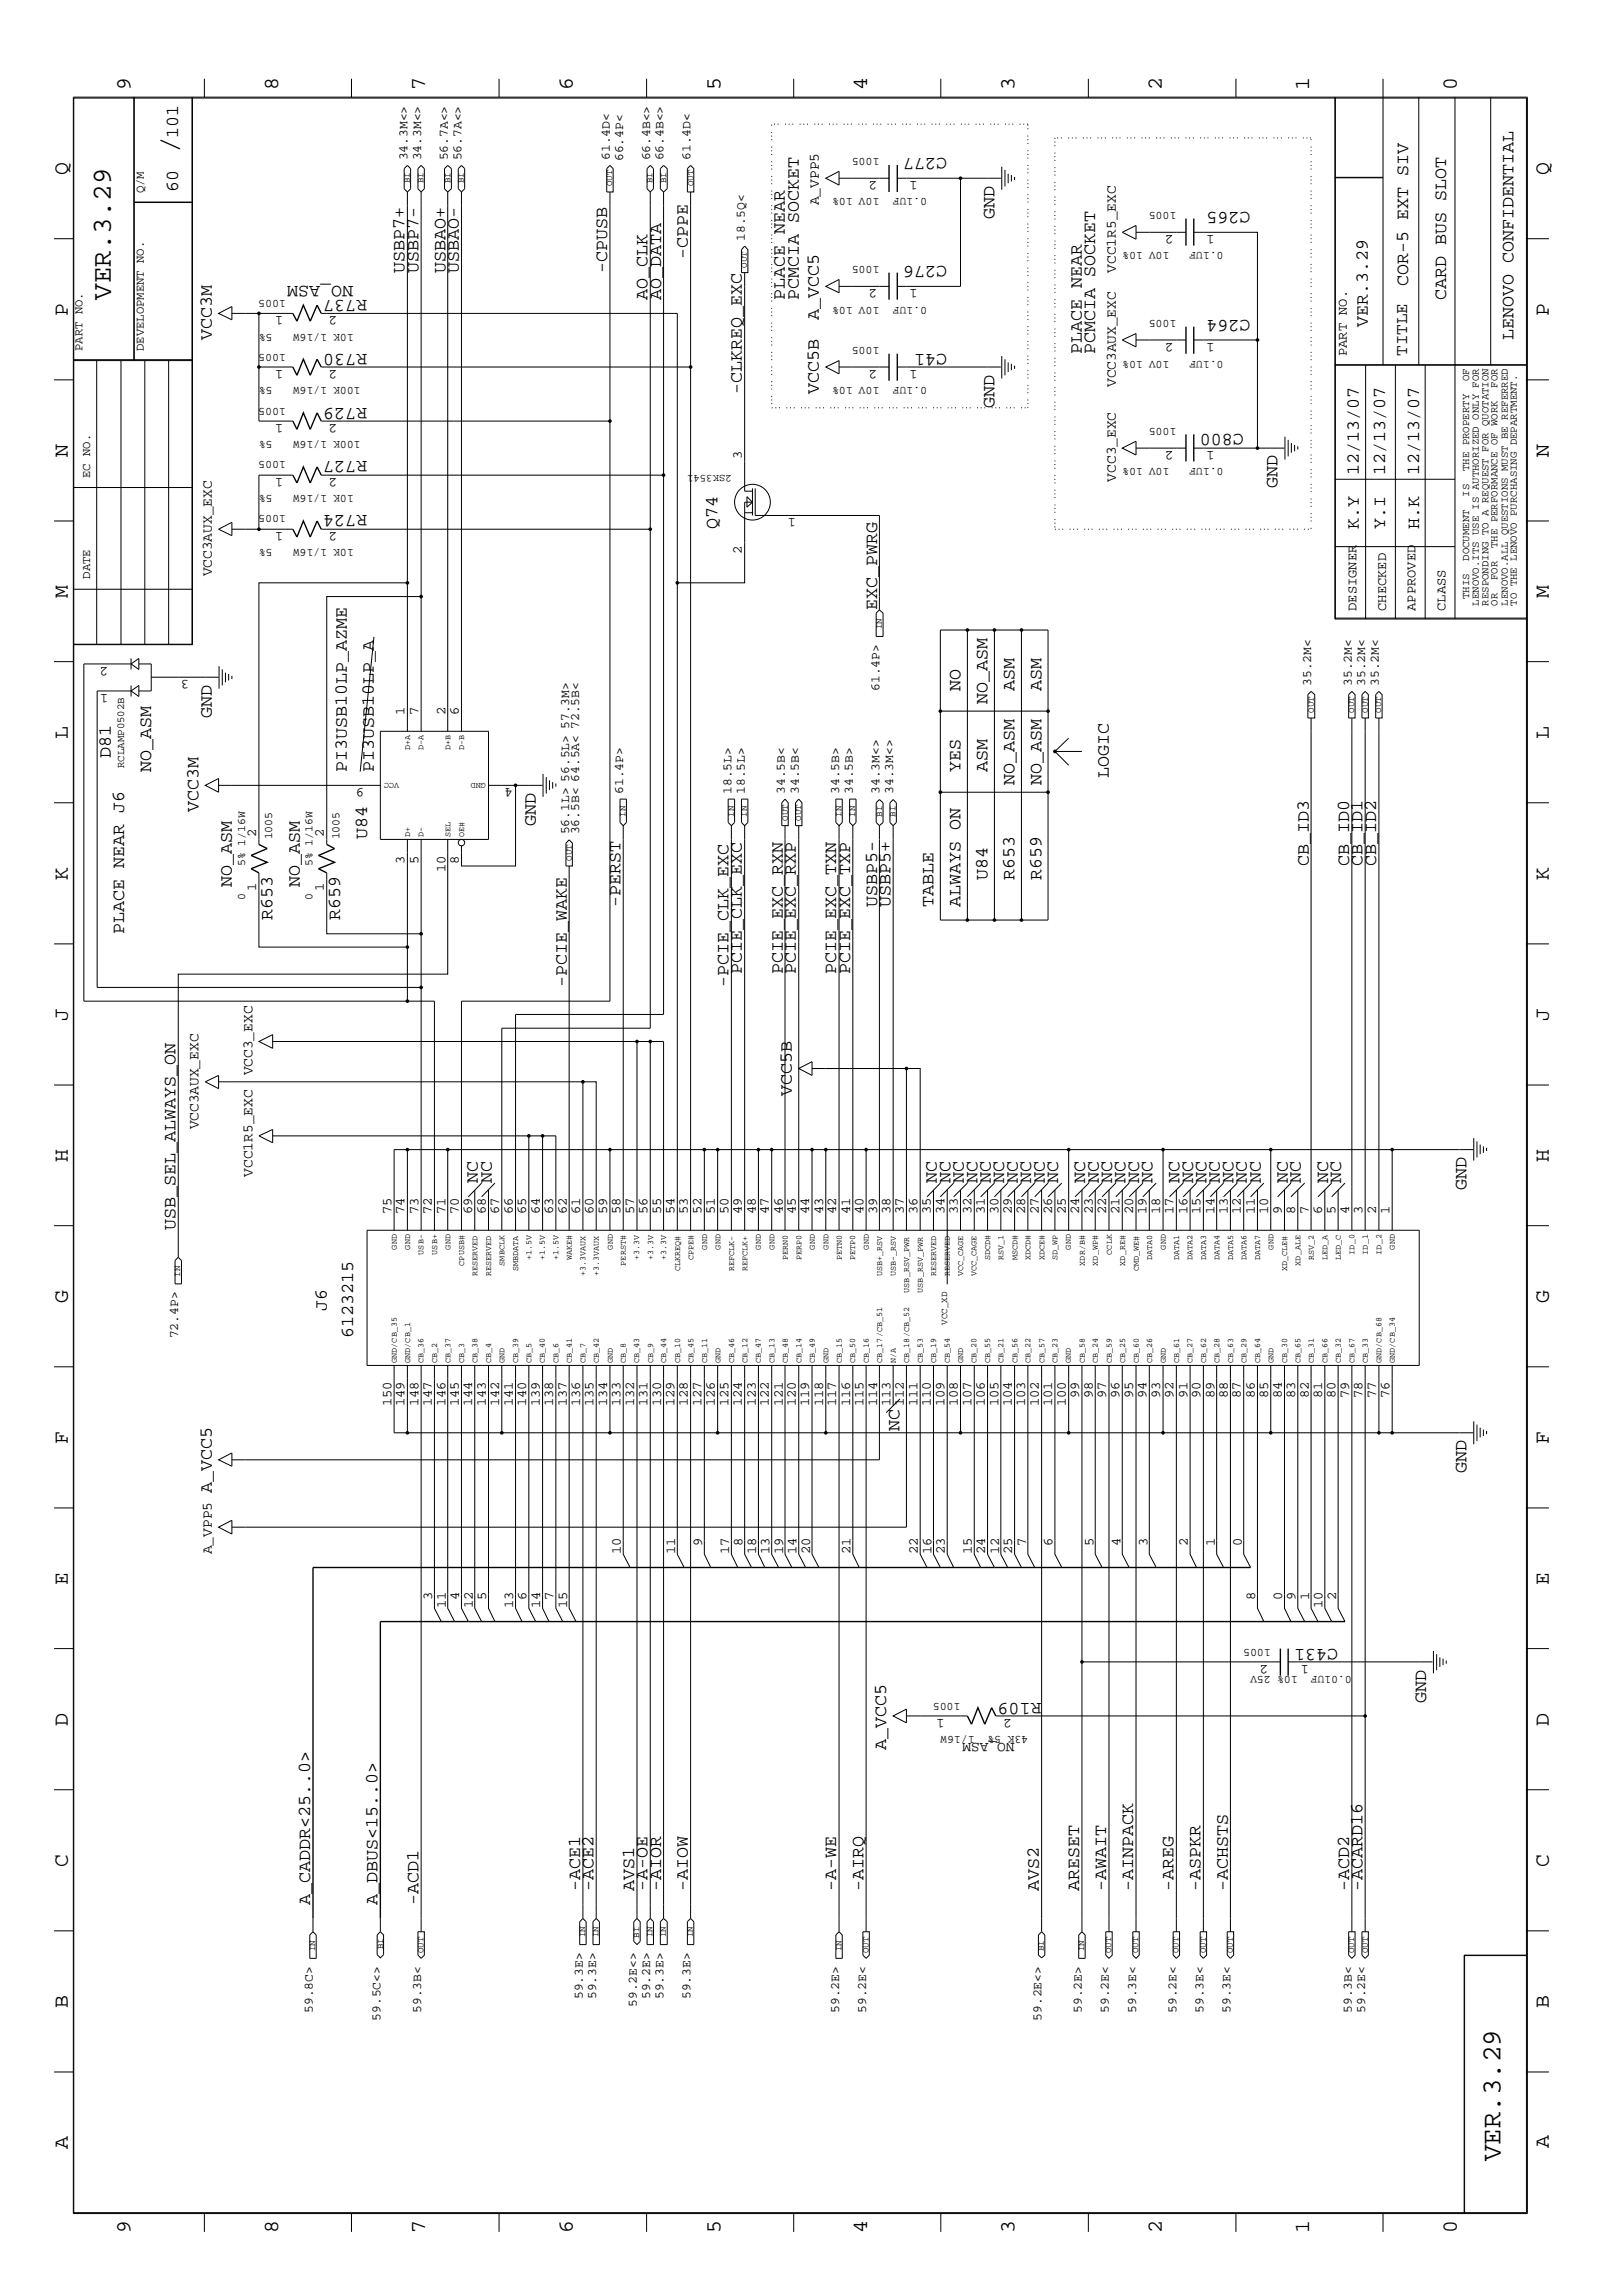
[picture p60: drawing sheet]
<svg xmlns="http://www.w3.org/2000/svg" width="300mm" height="423mm" viewBox="0 0 300 423" stroke-linecap="round" stroke-linejoin="round" font-family="sans-serif">
<defs><g id="words">
<text font-size="5.2" x="32.9" y="28.4" transform="rotate(-90 32.9 28.4)">/</text>
<g font-size="5.1">
<text x="20.5" y="55.4" transform="rotate(-90 20.5 55.4)">VER.3.29</text>
<text x="277.2" y="399.4" transform="rotate(-90 277.2 399.4)">VER.3.29</text>
</g>
<g font-size="4">
<text x="24.1" y="16.7" transform="rotate(-90 24.1 16.7)">9</text>
<text x="51.4" y="16.7" transform="rotate(-90 51.4 16.7)">8</text>
<text x="78.6" y="16.7" transform="rotate(-90 78.6 16.7)">7</text>
<text x="105.8" y="16.7" transform="rotate(-90 105.8 16.7)">6</text>
<text x="133.1" y="16.7" transform="rotate(-90 133.1 16.7)">5</text>
<text x="160.2" y="16.7" transform="rotate(-90 160.2 16.7)">4</text>
<text x="187.5" y="16.7" transform="rotate(-90 187.5 16.7)">3</text>
<text x="214.6" y="16.7" transform="rotate(-90 214.6 16.7)">2</text>
<text x="241.9" y="16.7" transform="rotate(-90 241.9 16.7)">1</text>
<text x="269.2" y="16.7" transform="rotate(-90 269.2 16.7)">0</text>
<text x="12.5" y="32.3" transform="rotate(-90 12.5 32.3)">Q</text>
<text x="286.2" y="32.3" transform="rotate(-90 286.2 32.3)">Q</text>
<text x="12.5" y="58.3" transform="rotate(-90 12.5 58.3)">P</text>
<text x="286.2" y="58.3" transform="rotate(-90 286.2 58.3)">P</text>
<text x="12.5" y="84.4" transform="rotate(-90 12.5 84.4)">N</text>
<text x="286.2" y="84.4" transform="rotate(-90 286.2 84.4)">N</text>
<text x="12.5" y="110.5" transform="rotate(-90 12.5 110.5)">M</text>
<text x="286.2" y="110.5" transform="rotate(-90 286.2 110.5)">M</text>
<text x="12.5" y="136.5" transform="rotate(-90 12.5 136.5)">L</text>
<text x="286.2" y="136.5" transform="rotate(-90 286.2 136.5)">L</text>
<text x="12.5" y="162.6" transform="rotate(-90 12.5 162.6)">K</text>
<text x="286.2" y="162.6" transform="rotate(-90 286.2 162.6)">K</text>
<text x="12.5" y="188.6" transform="rotate(-90 12.5 188.6)">J</text>
<text x="286.2" y="188.6" transform="rotate(-90 286.2 188.6)">J</text>
<text x="12.5" y="214.7" transform="rotate(-90 12.5 214.7)">H</text>
<text x="286.2" y="214.7" transform="rotate(-90 286.2 214.7)">H</text>
<text x="12.5" y="240.7" transform="rotate(-90 12.5 240.7)">G</text>
<text x="286.2" y="240.7" transform="rotate(-90 286.2 240.7)">G</text>
<text x="12.5" y="266.8" transform="rotate(-90 12.5 266.8)">F</text>
<text x="286.2" y="266.8" transform="rotate(-90 286.2 266.8)">F</text>
<text x="12.5" y="292.9" transform="rotate(-90 12.5 292.9)">E</text>
<text x="286.2" y="292.9" transform="rotate(-90 286.2 292.9)">E</text>
<text x="12.5" y="318.9" transform="rotate(-90 12.5 318.9)">D</text>
<text x="286.2" y="318.9" transform="rotate(-90 286.2 318.9)">D</text>
<text x="12.5" y="344.9" transform="rotate(-90 12.5 344.9)">C</text>
<text x="286.2" y="344.9" transform="rotate(-90 286.2 344.9)">C</text>
<text x="12.5" y="371" transform="rotate(-90 12.5 371)">B</text>
<text x="286.2" y="371" transform="rotate(-90 286.2 371)">B</text>
<text x="12.5" y="397" transform="rotate(-90 12.5 397)">A</text>
<text x="286.2" y="397" transform="rotate(-90 286.2 397)">A</text>
<text x="24.1" y="412.7" transform="rotate(-90 24.1 412.7)">9</text>
<text x="51.4" y="412.7" transform="rotate(-90 51.4 412.7)">8</text>
<text x="78.6" y="412.7" transform="rotate(-90 78.6 412.7)">7</text>
<text x="105.8" y="412.7" transform="rotate(-90 105.8 412.7)">6</text>
<text x="133.1" y="412.7" transform="rotate(-90 133.1 412.7)">5</text>
<text x="160.2" y="412.7" transform="rotate(-90 160.2 412.7)">4</text>
<text x="187.5" y="412.7" transform="rotate(-90 187.5 412.7)">3</text>
<text x="214.6" y="412.7" transform="rotate(-90 214.6 412.7)">2</text>
<text x="241.9" y="412.7" transform="rotate(-90 241.9 412.7)">1</text>
<text x="269.2" y="412.7" transform="rotate(-90 269.2 412.7)">0</text>
</g>
<g font-size="3.4">
<text x="32.9" y="25.5" transform="rotate(-90 32.9 25.5)">101</text>
<text x="175" y="29.2" transform="rotate(-180 175 29.2)">C277</text>
<text x="32.9" y="35.5" transform="rotate(-90 32.9 35.5)">60</text>
<text x="183.7" y="40.4" transform="rotate(-90 183.7 40.4)">GND</text>
<text x="231.1" y="39.2" transform="rotate(-180 231.1 39.2)">C265</text>
<text x="127.1" y="47.9" transform="rotate(-90 127.1 47.9)">-CPPE</text>
<text x="65.3" y="52.9" transform="rotate(-180 65.3 52.9)">NO_ASM</text>
<text x="74.8" y="50.4" transform="rotate(-90 74.8 50.4)">USBP7+</text>
<text x="77.3" y="50.4" transform="rotate(-90 77.3 50.4)">USBP7-</text>
<text x="82.3" y="50.4" transform="rotate(-90 82.3 50.4)">USBAO+</text>
<text x="84.8" y="50.4" transform="rotate(-90 84.8 50.4)">USBAO-</text>
<text x="112.2" y="50.4" transform="rotate(-90 112.2 50.4)">-CPUSB</text>
<text x="175" y="49.1" transform="rotate(-180 175 49.1)">C276</text>
<text x="260.2" y="52.9" transform="rotate(-90 260.2 52.9)">COR-5 EXT SIV</text>
<text x="67.8" y="55.4" transform="rotate(-180 67.8 55.4)">R737</text>
<text x="119.6" y="55.4" transform="rotate(-90 119.6 55.4)">AO_CLK</text>
<text x="122.2" y="55.4" transform="rotate(-90 122.2 55.4)">AO_DATA</text>
<text x="145" y="55.4" transform="rotate(-90 145 55.4)">PLACE NEAR</text>
<text x="147.6" y="55.4" transform="rotate(-90 147.6 55.4)">PCMCIA SOCKET</text>
<text x="151.3" y="59.1" transform="rotate(-90 151.3 59.1)">A_VCC5</text>
<text x="231.1" y="59.1" transform="rotate(-180 231.1 59.1)">C264</text>
<text x="267.2" y="55.4" transform="rotate(-90 267.2 55.4)">CARD BUS SLOT</text>
<text x="39.1" y="62.8" transform="rotate(-90 39.1 62.8)">VCC3M</text>
<text x="67.8" y="65.4" transform="rotate(-180 67.8 65.4)">R730</text>
<text x="175" y="65.4" transform="rotate(-180 175 65.4)">C41</text>
<text x="199.9" y="65.4" transform="rotate(-90 199.9 65.4)">PLACE NEAR</text>
<text x="202.4" y="65.4" transform="rotate(-90 202.4 65.4)">PCMCIA SOCKET</text>
<text x="252.7" y="60.4" transform="rotate(-90 252.7 60.4)">VER.3.29</text>
<text x="279.7" y="62.8" transform="rotate(-90 279.7 62.8)">LENOVO CONFIDENTIAL</text>
<text x="67.8" y="75.4" transform="rotate(-180 67.8 75.4)">R729</text>
<text x="137.1" y="72.8" transform="rotate(-90 137.1 72.8)">-CLKREQ_EXC</text>
<text x="151.3" y="72.8" transform="rotate(-90 151.3 72.8)">VCC5B</text>
<text x="183.7" y="75.4" transform="rotate(-90 183.7 75.4)">GND</text>
<text x="229.8" y="80.3" transform="rotate(-180 229.8 80.3)">C800</text>
<text x="67.8" y="85.3" transform="rotate(-180 67.8 85.3)">R727</text>
<text x="251" y="87.8" transform="rotate(-90 251 87.8)">12/13/07</text>
<text x="255.9" y="87.8" transform="rotate(-90 255.9 87.8)">12/13/07</text>
<text x="262.2" y="87.8" transform="rotate(-90 262.2 87.8)">12/13/07</text>
<text x="67.8" y="95.2" transform="rotate(-180 67.8 95.2)">R724</text>
<text x="236.1" y="90.3" transform="rotate(-90 236.1 90.3)">GND</text>
<text x="132.6" y="97.8" transform="rotate(-90 132.6 97.8)">Q74</text>
<text x="251" y="97.8" transform="rotate(-90 251 97.8)">K.Y</text>
<text x="255.9" y="97.8" transform="rotate(-90 255.9 97.8)">Y.I</text>
<text x="262.2" y="97.8" transform="rotate(-90 262.2 97.8)">H.K</text>
<text x="162.1" y="112.7" transform="rotate(-90 162.1 112.7)">EXC_PWRG</text>
<text x="177.5" y="127.7" transform="rotate(-90 177.5 127.7)">NO</text>
<text x="182.5" y="130.1" transform="rotate(-90 182.5 130.1)">NO_ASM</text>
<text x="187.5" y="127.7" transform="rotate(-90 187.5 127.7)">ASM</text>
<text x="192.4" y="127.7" transform="rotate(-90 192.4 127.7)">ASM</text>
<text x="39.1" y="132.7" transform="rotate(-90 39.1 132.7)">GND</text>
<text x="20.5" y="140.1" transform="rotate(-90 20.5 140.1)">D81</text>
<text x="27.9" y="142.6" transform="rotate(-90 27.9 142.6)">NO_ASM</text>
<text x="64.1" y="142.6" transform="rotate(-90 64.1 142.6)">PI3USB10LP_AZME</text>
<text x="69.1" y="142.6" transform="rotate(-90 69.1 142.6)">PI3USB10LP_A</text>
<text x="177.5" y="142.6" transform="rotate(-90 177.5 142.6)">YES</text>
<text x="182.5" y="142.6" transform="rotate(-90 182.5 142.6)">ASM</text>
<text x="204.9" y="143.8" transform="rotate(-90 204.9 143.8)">LOGIC</text>
<text x="187.5" y="145.1" transform="rotate(-90 187.5 145.1)">NO_ASM</text>
<text x="192.4" y="145.1" transform="rotate(-90 192.4 145.1)">NO_ASM</text>
<text x="36.7" y="150.1" transform="rotate(-90 36.7 150.1)">VCC3M</text>
<text x="67.8" y="155.1" transform="rotate(-90 67.8 155.1)">U84</text>
<text x="99" y="152.6" transform="rotate(-90 99 152.6)">GND</text>
<text x="241.8" y="160" transform="rotate(-90 241.8 160)">CB_ID3</text>
<text x="249.3" y="160" transform="rotate(-90 249.3 160)">CB_ID0</text>
<text x="251.7" y="160" transform="rotate(-90 251.7 160)">CB_ID1</text>
<text x="254.3" y="160" transform="rotate(-90 254.3 160)">CB_ID2</text>
<text x="42.8" y="163.8" transform="rotate(-90 42.8 163.8)">NO_ASM</text>
<text x="55.4" y="163.8" transform="rotate(-90 55.4 163.8)">NO_ASM</text>
<text x="114.6" y="167.6" transform="rotate(-90 114.6 167.6)">-PERST</text>
<text x="162.1" y="167.6" transform="rotate(-90 162.1 167.6)">USBP5-</text>
<text x="164.5" y="167.6" transform="rotate(-90 164.5 167.6)">USBP5+</text>
<text x="172.5" y="167.6" transform="rotate(-90 172.5 167.6)">TABLE</text>
<text x="177.5" y="167.6" transform="rotate(-90 177.5 167.6)">ALWAYS ON</text>
<text x="182.5" y="162.6" transform="rotate(-90 182.5 162.6)">U84</text>
<text x="187.5" y="162.6" transform="rotate(-90 187.5 162.6)">R653</text>
<text x="192.4" y="162.6" transform="rotate(-90 192.4 162.6)">R659</text>
<text x="22.9" y="172.6" transform="rotate(-90 22.9 172.6)">PLACE NEAR J6</text>
<text x="50.4" y="170" transform="rotate(-90 50.4 170)">R653</text>
<text x="62.8" y="170" transform="rotate(-90 62.8 170)">R659</text>
<text x="104.7" y="182.5" transform="rotate(-90 104.7 182.5)">-PCIE_WAKE</text>
<text x="134.6" y="182.5" transform="rotate(-90 134.6 182.5)">-PCIE_CLK_EXC</text>
<text x="137.1" y="180" transform="rotate(-90 137.1 180)">PCIE_CLK_EXC</text>
<text x="144.6" y="180" transform="rotate(-90 144.6 180)">PCIE_EXC_RXN</text>
<text x="147.1" y="180" transform="rotate(-90 147.1 180)">PCIE_EXC_RXP</text>
<text x="154.5" y="180" transform="rotate(-90 154.5 180)">PCIE_EXC_TXN</text>
<text x="157.1" y="180" transform="rotate(-90 157.1 180)">PCIE_EXC_TXP</text>
<text x="146.3" y="202.4" transform="rotate(-90 146.3 202.4)">VCC5B</text>
<text x="88.3" y="218.6" transform="rotate(-90 88.3 218.6)">NC</text>
<text x="90.8" y="218.6" transform="rotate(-90 90.8 218.6)">NC</text>
<text x="173.1" y="218.6" transform="rotate(-90 173.1 218.6)">NC</text>
<text x="175.6" y="218.6" transform="rotate(-90 175.6 218.6)">NC</text>
<text x="178.1" y="218.6" transform="rotate(-90 178.1 218.6)">NC</text>
<text x="180.6" y="218.6" transform="rotate(-90 180.6 218.6)">NC</text>
<text x="183" y="218.6" transform="rotate(-90 183 218.6)">NC</text>
<text x="185.5" y="218.6" transform="rotate(-90 185.5 218.6)">NC</text>
<text x="188" y="218.6" transform="rotate(-90 188 218.6)">NC</text>
<text x="190.5" y="218.6" transform="rotate(-90 190.5 218.6)">NC</text>
<text x="193" y="218.6" transform="rotate(-90 193 218.6)">NC</text>
<text x="195.5" y="218.6" transform="rotate(-90 195.5 218.6)">NC</text>
<text x="200.5" y="218.6" transform="rotate(-90 200.5 218.6)">NC</text>
<text x="203" y="218.6" transform="rotate(-90 203 218.6)">NC</text>
<text x="205.5" y="218.6" transform="rotate(-90 205.5 218.6)">NC</text>
<text x="207.9" y="218.6" transform="rotate(-90 207.9 218.6)">NC</text>
<text x="210.5" y="218.6" transform="rotate(-90 210.5 218.6)">NC</text>
<text x="212.9" y="218.6" transform="rotate(-90 212.9 218.6)">NC</text>
<text x="217.9" y="218.6" transform="rotate(-90 217.9 218.6)">NC</text>
<text x="220.5" y="218.6" transform="rotate(-90 220.5 218.6)">NC</text>
<text x="222.9" y="218.6" transform="rotate(-90 222.9 218.6)">NC</text>
<text x="225.4" y="218.6" transform="rotate(-90 225.4 218.6)">NC</text>
<text x="227.9" y="218.6" transform="rotate(-90 227.9 218.6)">NC</text>
<text x="230.4" y="218.6" transform="rotate(-90 230.4 218.6)">NC</text>
<text x="232.9" y="218.6" transform="rotate(-90 232.9 218.6)">NC</text>
<text x="237.9" y="218.6" transform="rotate(-90 237.9 218.6)">NC</text>
<text x="240.4" y="218.6" transform="rotate(-90 240.4 218.6)">NC</text>
<text x="245.4" y="218.6" transform="rotate(-90 245.4 218.6)">NC</text>
<text x="247.8" y="218.6" transform="rotate(-90 247.8 218.6)">NC</text>
<text x="270.9" y="219.9" transform="rotate(-90 270.9 219.9)">GND</text>
<text x="32.4" y="227.3" transform="rotate(-90 32.4 227.3)">USB_SEL_ALWAYS_ON</text>
<text x="60.4" y="242.3" transform="rotate(-90 60.4 242.3)">J6</text>
<text x="65.3" y="247.3" transform="rotate(-90 65.3 247.3)">6123215</text>
<text x="166.2" y="264.4" transform="rotate(-90 166.2 264.4)">NC</text>
<text x="39.1" y="275.9" transform="rotate(-90 39.1 275.9)">A_VCC5</text>
<text x="270.9" y="272.2" transform="rotate(-90 270.9 272.2)">GND</text>
<text x="247.2" y="304.6" transform="rotate(-180 247.2 304.6)">C431</text>
<text x="192.4" y="314.6" transform="rotate(-180 192.4 314.6)">R109</text>
<text x="263.5" y="314.6" transform="rotate(-90 263.5 314.6)">GND</text>
<text x="163.7" y="323.3" transform="rotate(-90 163.7 323.3)">A_VCC5</text>
<text x="57.3" y="352" transform="rotate(-90 57.3 352)">A_CADDR&lt;25..0&gt;</text>
<text x="69.8" y="352" transform="rotate(-90 69.8 352)">A_DBUS&lt;15..0&gt;</text>
<text x="77.3" y="352" transform="rotate(-90 77.3 352)">-ACD1</text>
<text x="107.2" y="349.5" transform="rotate(-90 107.2 349.5)">-ACE1</text>
<text x="109.6" y="349.5" transform="rotate(-90 109.6 349.5)">-ACE2</text>
<text x="117.2" y="349.5" transform="rotate(-90 117.2 349.5)">AVS1</text>
<text x="119.6" y="349.5" transform="rotate(-90 119.6 349.5)">-A-OE</text>
<text x="122.2" y="349.5" transform="rotate(-90 122.2 349.5)">-AIOR</text>
<text x="127.1" y="349.5" transform="rotate(-90 127.1 349.5)">-AIOW</text>
<text x="154.5" y="349.5" transform="rotate(-90 154.5 349.5)">-A-WE</text>
<text x="159.5" y="349.5" transform="rotate(-90 159.5 349.5)">-AIRQ</text>
<text x="191.9" y="349.5" transform="rotate(-90 191.9 349.5)">AVS2</text>
<text x="199.4" y="349.5" transform="rotate(-90 199.4 349.5)">ARESET</text>
<text x="204.4" y="349.5" transform="rotate(-90 204.4 349.5)">-AWAIT</text>
<text x="209.4" y="349.5" transform="rotate(-90 209.4 349.5)">-AINPACK</text>
<text x="216.8" y="349.5" transform="rotate(-90 216.8 349.5)">-AREG</text>
<text x="221.8" y="349.5" transform="rotate(-90 221.8 349.5)">-ASPKR</text>
<text x="226.8" y="349.5" transform="rotate(-90 226.8 349.5)">-ACHSTS</text>
<text x="249.3" y="349.5" transform="rotate(-90 249.3 349.5)">-ACD2</text>
<text x="251.7" y="349.5" transform="rotate(-90 251.7 349.5)">-ACARD16</text>
</g>
<text font-size="3.2" x="260" y="65.8" transform="rotate(-90 260 65.8)">TITLE</text>
<g font-size="2.7">
<text x="151.3" y="37.9" transform="rotate(-90 151.3 37.9)">A_VPP5</text>
<text x="206.2" y="50.4" transform="rotate(-90 206.2 50.4)">VCC1R5_EXC</text>
<text x="206.2" y="71.5" transform="rotate(-90 206.2 71.5)">VCC3AUX_EXC</text>
<text x="206.2" y="89" transform="rotate(-90 206.2 89)">VCC3_EXC</text>
<text x="39.1" y="106.5" transform="rotate(-90 39.1 106.5)">VCC3AUX_EXC</text>
<text x="46.7" y="198.7" transform="rotate(-90 46.7 198.7)">VCC3_EXC</text>
<text x="36.7" y="208.7" transform="rotate(-90 36.7 208.7)">VCC3AUX_EXC</text>
<text x="46.7" y="217.4" transform="rotate(-90 46.7 217.4)">VCC1R5_EXC</text>
<text x="39.1" y="287.2" transform="rotate(-90 39.1 287.2)">A_VPP5</text>
<text x="187.5" y="322.1" transform="rotate(-180 187.5 322.1)">NO_ASM</text>
</g>
<g font-size="2.5">
<text x="162.1" y="33.4" transform="rotate(-180 162.1 33.4)">2</text>
<text x="169.5" y="33.4" transform="rotate(-180 169.5 33.4)">1</text>
<text x="216.8" y="43.4" transform="rotate(-180 216.8 43.4)">2</text>
<text x="224.4" y="43.4" transform="rotate(-180 224.4 43.4)">1</text>
<text x="162.1" y="53.4" transform="rotate(-180 162.1 53.4)">2</text>
<text x="169.5" y="53.4" transform="rotate(-180 169.5 53.4)">1</text>
<text x="52.3" y="58.3" transform="rotate(-180 52.3 58.3)">1</text>
<text x="62.3" y="58.3" transform="rotate(-180 62.3 58.3)">2</text>
<text x="216.8" y="63.3" transform="rotate(-180 216.8 63.3)">2</text>
<text x="224.4" y="63.3" transform="rotate(-180 224.4 63.3)">1</text>
<text x="248.8" y="65.8" transform="rotate(-90 248.8 65.8)">PART NO.</text>
<text x="52.3" y="68.3" transform="rotate(-180 52.3 68.3)">1</text>
<text x="62.3" y="68.3" transform="rotate(-180 62.3 68.3)">2</text>
<text x="162.1" y="68.3" transform="rotate(-180 162.1 68.3)">2</text>
<text x="169.5" y="68.3" transform="rotate(-180 169.5 68.3)">1</text>
<text x="52.3" y="78.3" transform="rotate(-180 52.3 78.3)">1</text>
<text x="62.3" y="78.3" transform="rotate(-180 62.3 78.3)">2</text>
<text x="216.8" y="83.3" transform="rotate(-180 216.8 83.3)">2</text>
<text x="224.4" y="83.3" transform="rotate(-180 224.4 83.3)">1</text>
<text x="52.3" y="88.3" transform="rotate(-180 52.3 88.3)">1</text>
<text x="62.3" y="88.3" transform="rotate(-180 62.3 88.3)">2</text>
<text x="137.1" y="84.8" transform="rotate(-90 137.1 84.8)">3</text>
<text x="147.1" y="95.8" transform="rotate(-180 147.1 95.8)">1</text>
<text x="52.3" y="98.2" transform="rotate(-180 52.3 98.2)">1</text>
<text x="62.3" y="98.2" transform="rotate(-180 62.3 98.2)">2</text>
<text x="137.1" y="102.3" transform="rotate(-90 137.1 102.3)">2</text>
<text x="250.6" y="112.9" transform="rotate(-90 250.6 112.9)">DESIGNER</text>
<text x="256.1" y="112.9" transform="rotate(-90 256.1 112.9)">CHECKED</text>
<text x="261.5" y="112.9" transform="rotate(-90 261.5 112.9)">APPROVED</text>
<text x="267" y="112.9" transform="rotate(-90 267 112.9)">CLASS</text>
<text x="20" y="123.2" transform="rotate(-180 20 123.2)">2</text>
<text x="35" y="125.6" transform="rotate(-180 35 125.6)">3</text>
<text x="20" y="128.2" transform="rotate(-180 20 128.2)">1</text>
<text x="74.8" y="132.2" transform="rotate(-90 74.8 132.2)">1</text>
<text x="77.3" y="132.2" transform="rotate(-90 77.3 132.2)">7</text>
<text x="82.3" y="132.2" transform="rotate(-90 82.3 132.2)">2</text>
<text x="84.8" y="132.2" transform="rotate(-90 84.8 132.2)">6</text>
<text x="67.3" y="145.6" transform="rotate(-180 67.3 145.6)">9</text>
<text x="94.7" y="145.6" transform="rotate(-180 94.7 145.6)">4</text>
<text x="47.3" y="154.6" transform="rotate(-90 47.3 154.6)">2</text>
<text x="59.9" y="154.6" transform="rotate(-90 59.9 154.6)">2</text>
<text x="74.8" y="159.6" transform="rotate(-90 74.8 159.6)">3</text>
<text x="77.3" y="159.6" transform="rotate(-90 77.3 159.6)">5</text>
<text x="82.3" y="161.1" transform="rotate(-90 82.3 161.1)">10</text>
<text x="84.8" y="159.6" transform="rotate(-90 84.8 159.6)">8</text>
<text x="47.3" y="164.6" transform="rotate(-90 47.3 164.6)">1</text>
<text x="59.9" y="164.6" transform="rotate(-90 59.9 164.6)">1</text>
<text x="72.3" y="224.4" transform="rotate(-90 72.3 224.4)">75</text>
<text x="74.8" y="224.4" transform="rotate(-90 74.8 224.4)">74</text>
<text x="77.3" y="224.4" transform="rotate(-90 77.3 224.4)">73</text>
<text x="79.8" y="224.4" transform="rotate(-90 79.8 224.4)">72</text>
<text x="82.3" y="224.4" transform="rotate(-90 82.3 224.4)">71</text>
<text x="84.8" y="224.4" transform="rotate(-90 84.8 224.4)">70</text>
<text x="87.2" y="224.4" transform="rotate(-90 87.2 224.4)">69</text>
<text x="89.7" y="224.4" transform="rotate(-90 89.7 224.4)">68</text>
<text x="92.2" y="224.4" transform="rotate(-90 92.2 224.4)">67</text>
<text x="94.7" y="224.4" transform="rotate(-90 94.7 224.4)">66</text>
<text x="97.2" y="224.4" transform="rotate(-90 97.2 224.4)">65</text>
<text x="99.7" y="224.4" transform="rotate(-90 99.7 224.4)">64</text>
<text x="102.2" y="224.4" transform="rotate(-90 102.2 224.4)">63</text>
<text x="104.7" y="224.4" transform="rotate(-90 104.7 224.4)">62</text>
<text x="107.2" y="224.4" transform="rotate(-90 107.2 224.4)">61</text>
<text x="109.6" y="224.4" transform="rotate(-90 109.6 224.4)">60</text>
<text x="112.2" y="224.4" transform="rotate(-90 112.2 224.4)">59</text>
<text x="114.6" y="224.4" transform="rotate(-90 114.6 224.4)">58</text>
<text x="117.2" y="224.4" transform="rotate(-90 117.2 224.4)">57</text>
<text x="119.6" y="224.4" transform="rotate(-90 119.6 224.4)">56</text>
<text x="122.2" y="224.4" transform="rotate(-90 122.2 224.4)">55</text>
<text x="124.6" y="224.4" transform="rotate(-90 124.6 224.4)">54</text>
<text x="127.1" y="224.4" transform="rotate(-90 127.1 224.4)">53</text>
<text x="129.6" y="224.4" transform="rotate(-90 129.6 224.4)">52</text>
<text x="132.1" y="224.4" transform="rotate(-90 132.1 224.4)">51</text>
<text x="134.6" y="224.4" transform="rotate(-90 134.6 224.4)">50</text>
<text x="137.1" y="224.4" transform="rotate(-90 137.1 224.4)">49</text>
<text x="139.6" y="224.4" transform="rotate(-90 139.6 224.4)">48</text>
<text x="142.1" y="224.4" transform="rotate(-90 142.1 224.4)">47</text>
<text x="144.6" y="224.4" transform="rotate(-90 144.6 224.4)">46</text>
<text x="147.1" y="224.4" transform="rotate(-90 147.1 224.4)">45</text>
<text x="149.5" y="224.4" transform="rotate(-90 149.5 224.4)">44</text>
<text x="152.1" y="224.4" transform="rotate(-90 152.1 224.4)">43</text>
<text x="154.5" y="224.4" transform="rotate(-90 154.5 224.4)">42</text>
<text x="157.1" y="224.4" transform="rotate(-90 157.1 224.4)">41</text>
<text x="159.5" y="224.4" transform="rotate(-90 159.5 224.4)">40</text>
<text x="162.1" y="224.4" transform="rotate(-90 162.1 224.4)">39</text>
<text x="164.5" y="224.4" transform="rotate(-90 164.5 224.4)">38</text>
<text x="167" y="224.4" transform="rotate(-90 167 224.4)">37</text>
<text x="169.5" y="224.4" transform="rotate(-90 169.5 224.4)">36</text>
<text x="172" y="224.4" transform="rotate(-90 172 224.4)">35</text>
<text x="174.5" y="224.4" transform="rotate(-90 174.5 224.4)">34</text>
<text x="177" y="224.4" transform="rotate(-90 177 224.4)">33</text>
<text x="179.5" y="224.4" transform="rotate(-90 179.5 224.4)">32</text>
<text x="181.9" y="224.4" transform="rotate(-90 181.9 224.4)">31</text>
<text x="184.5" y="224.4" transform="rotate(-90 184.5 224.4)">30</text>
<text x="186.9" y="224.4" transform="rotate(-90 186.9 224.4)">29</text>
<text x="189.4" y="224.4" transform="rotate(-90 189.4 224.4)">28</text>
<text x="191.9" y="224.4" transform="rotate(-90 191.9 224.4)">27</text>
<text x="194.4" y="224.4" transform="rotate(-90 194.4 224.4)">26</text>
<text x="196.9" y="224.4" transform="rotate(-90 196.9 224.4)">25</text>
<text x="199.4" y="224.4" transform="rotate(-90 199.4 224.4)">24</text>
<text x="201.9" y="224.4" transform="rotate(-90 201.9 224.4)">23</text>
<text x="204.4" y="224.4" transform="rotate(-90 204.4 224.4)">22</text>
<text x="206.8" y="224.4" transform="rotate(-90 206.8 224.4)">21</text>
<text x="209.4" y="224.4" transform="rotate(-90 209.4 224.4)">20</text>
<text x="211.8" y="224.4" transform="rotate(-90 211.8 224.4)">19</text>
<text x="214.4" y="224.4" transform="rotate(-90 214.4 224.4)">18</text>
<text x="216.8" y="224.4" transform="rotate(-90 216.8 224.4)">17</text>
<text x="219.4" y="224.4" transform="rotate(-90 219.4 224.4)">16</text>
<text x="221.8" y="224.4" transform="rotate(-90 221.8 224.4)">15</text>
<text x="224.4" y="224.4" transform="rotate(-90 224.4 224.4)">14</text>
<text x="226.8" y="224.4" transform="rotate(-90 226.8 224.4)">13</text>
<text x="229.3" y="224.4" transform="rotate(-90 229.3 224.4)">12</text>
<text x="231.8" y="224.4" transform="rotate(-90 231.8 224.4)">11</text>
<text x="234.3" y="224.4" transform="rotate(-90 234.3 224.4)">10</text>
<text x="236.8" y="224.4" transform="rotate(-90 236.8 224.4)">9</text>
<text x="239.3" y="224.4" transform="rotate(-90 239.3 224.4)">8</text>
<text x="241.8" y="224.4" transform="rotate(-90 241.8 224.4)">7</text>
<text x="244.3" y="224.4" transform="rotate(-90 244.3 224.4)">6</text>
<text x="246.7" y="224.4" transform="rotate(-90 246.7 224.4)">5</text>
<text x="249.3" y="224.4" transform="rotate(-90 249.3 224.4)">4</text>
<text x="251.7" y="224.4" transform="rotate(-90 251.7 224.4)">3</text>
<text x="254.3" y="224.4" transform="rotate(-90 254.3 224.4)">2</text>
<text x="256.7" y="224.4" transform="rotate(-90 256.7 224.4)">1</text>
<text x="72.3" y="259.8" transform="rotate(-90 72.3 259.8)">150</text>
<text x="74.8" y="259.8" transform="rotate(-90 74.8 259.8)">149</text>
<text x="77.3" y="259.8" transform="rotate(-90 77.3 259.8)">148</text>
<text x="79.8" y="259.8" transform="rotate(-90 79.8 259.8)">147</text>
<text x="82.3" y="259.8" transform="rotate(-90 82.3 259.8)">146</text>
<text x="84.8" y="259.8" transform="rotate(-90 84.8 259.8)">145</text>
<text x="87.2" y="259.8" transform="rotate(-90 87.2 259.8)">144</text>
<text x="89.7" y="259.8" transform="rotate(-90 89.7 259.8)">143</text>
<text x="92.2" y="259.8" transform="rotate(-90 92.2 259.8)">142</text>
<text x="94.7" y="259.8" transform="rotate(-90 94.7 259.8)">141</text>
<text x="97.2" y="259.8" transform="rotate(-90 97.2 259.8)">140</text>
<text x="99.7" y="259.8" transform="rotate(-90 99.7 259.8)">139</text>
<text x="102.2" y="259.8" transform="rotate(-90 102.2 259.8)">138</text>
<text x="104.7" y="259.8" transform="rotate(-90 104.7 259.8)">137</text>
<text x="107.2" y="259.8" transform="rotate(-90 107.2 259.8)">136</text>
<text x="109.6" y="259.8" transform="rotate(-90 109.6 259.8)">135</text>
<text x="112.2" y="259.8" transform="rotate(-90 112.2 259.8)">134</text>
<text x="114.6" y="259.8" transform="rotate(-90 114.6 259.8)">133</text>
<text x="117.2" y="259.8" transform="rotate(-90 117.2 259.8)">132</text>
<text x="119.6" y="259.8" transform="rotate(-90 119.6 259.8)">131</text>
<text x="122.2" y="259.8" transform="rotate(-90 122.2 259.8)">130</text>
<text x="124.6" y="259.8" transform="rotate(-90 124.6 259.8)">129</text>
<text x="127.1" y="259.8" transform="rotate(-90 127.1 259.8)">128</text>
<text x="129.6" y="259.8" transform="rotate(-90 129.6 259.8)">127</text>
<text x="132.1" y="259.8" transform="rotate(-90 132.1 259.8)">126</text>
<text x="134.6" y="259.8" transform="rotate(-90 134.6 259.8)">125</text>
<text x="137.1" y="259.8" transform="rotate(-90 137.1 259.8)">124</text>
<text x="139.6" y="259.8" transform="rotate(-90 139.6 259.8)">123</text>
<text x="142.1" y="259.8" transform="rotate(-90 142.1 259.8)">122</text>
<text x="144.6" y="259.8" transform="rotate(-90 144.6 259.8)">121</text>
<text x="147.1" y="259.8" transform="rotate(-90 147.1 259.8)">120</text>
<text x="149.5" y="259.8" transform="rotate(-90 149.5 259.8)">119</text>
<text x="152.1" y="259.8" transform="rotate(-90 152.1 259.8)">118</text>
<text x="154.5" y="259.8" transform="rotate(-90 154.5 259.8)">117</text>
<text x="157.1" y="259.8" transform="rotate(-90 157.1 259.8)">116</text>
<text x="159.5" y="259.8" transform="rotate(-90 159.5 259.8)">115</text>
<text x="162.1" y="259.8" transform="rotate(-90 162.1 259.8)">114</text>
<text x="164.5" y="259.8" transform="rotate(-90 164.5 259.8)">113</text>
<text x="167" y="259.8" transform="rotate(-90 167 259.8)">112</text>
<text x="169.5" y="259.8" transform="rotate(-90 169.5 259.8)">111</text>
<text x="172" y="259.8" transform="rotate(-90 172 259.8)">110</text>
<text x="174.5" y="259.8" transform="rotate(-90 174.5 259.8)">109</text>
<text x="177" y="259.8" transform="rotate(-90 177 259.8)">108</text>
<text x="179.5" y="259.8" transform="rotate(-90 179.5 259.8)">107</text>
<text x="181.9" y="259.8" transform="rotate(-90 181.9 259.8)">106</text>
<text x="184.5" y="259.8" transform="rotate(-90 184.5 259.8)">105</text>
<text x="186.9" y="259.8" transform="rotate(-90 186.9 259.8)">104</text>
<text x="189.4" y="259.8" transform="rotate(-90 189.4 259.8)">103</text>
<text x="191.9" y="259.8" transform="rotate(-90 191.9 259.8)">102</text>
<text x="194.4" y="259.8" transform="rotate(-90 194.4 259.8)">101</text>
<text x="196.9" y="259.8" transform="rotate(-90 196.9 259.8)">100</text>
<text x="199.4" y="258.3" transform="rotate(-90 199.4 258.3)">99</text>
<text x="201.9" y="258.3" transform="rotate(-90 201.9 258.3)">98</text>
<text x="204.4" y="258.3" transform="rotate(-90 204.4 258.3)">97</text>
<text x="206.8" y="258.3" transform="rotate(-90 206.8 258.3)">96</text>
<text x="209.4" y="258.3" transform="rotate(-90 209.4 258.3)">95</text>
<text x="211.8" y="258.3" transform="rotate(-90 211.8 258.3)">94</text>
<text x="214.4" y="258.3" transform="rotate(-90 214.4 258.3)">93</text>
<text x="216.8" y="258.3" transform="rotate(-90 216.8 258.3)">92</text>
<text x="219.4" y="258.3" transform="rotate(-90 219.4 258.3)">91</text>
<text x="221.8" y="258.3" transform="rotate(-90 221.8 258.3)">90</text>
<text x="224.4" y="258.3" transform="rotate(-90 224.4 258.3)">89</text>
<text x="226.8" y="258.3" transform="rotate(-90 226.8 258.3)">88</text>
<text x="229.3" y="258.3" transform="rotate(-90 229.3 258.3)">87</text>
<text x="231.8" y="258.3" transform="rotate(-90 231.8 258.3)">86</text>
<text x="234.3" y="258.3" transform="rotate(-90 234.3 258.3)">85</text>
<text x="236.8" y="258.3" transform="rotate(-90 236.8 258.3)">84</text>
<text x="239.3" y="258.3" transform="rotate(-90 239.3 258.3)">83</text>
<text x="241.8" y="258.3" transform="rotate(-90 241.8 258.3)">82</text>
<text x="244.3" y="258.3" transform="rotate(-90 244.3 258.3)">81</text>
<text x="246.7" y="258.3" transform="rotate(-90 246.7 258.3)">80</text>
<text x="249.3" y="258.3" transform="rotate(-90 249.3 258.3)">79</text>
<text x="251.7" y="258.3" transform="rotate(-90 251.7 258.3)">78</text>
<text x="254.3" y="258.3" transform="rotate(-90 254.3 258.3)">77</text>
<text x="256.7" y="258.3" transform="rotate(-90 256.7 258.3)">76</text>
<text x="114.7" y="287.1" transform="rotate(-90 114.7 287.1)">10</text>
<text x="124.7" y="287.1" transform="rotate(-90 124.7 287.1)">11</text>
<text x="129.7" y="285.6" transform="rotate(-90 129.7 285.6)">9</text>
<text x="134.7" y="287.1" transform="rotate(-90 134.7 287.1)">17</text>
<text x="137.2" y="285.6" transform="rotate(-90 137.2 285.6)">8</text>
<text x="139.7" y="287.1" transform="rotate(-90 139.7 287.1)">18</text>
<text x="142.2" y="287.1" transform="rotate(-90 142.2 287.1)">13</text>
<text x="144.7" y="287.1" transform="rotate(-90 144.7 287.1)">19</text>
<text x="147.2" y="287.1" transform="rotate(-90 147.2 287.1)">14</text>
<text x="149.7" y="287.1" transform="rotate(-90 149.7 287.1)">20</text>
<text x="157.1" y="287.1" transform="rotate(-90 157.1 287.1)">21</text>
<text x="169.6" y="287.1" transform="rotate(-90 169.6 287.1)">22</text>
<text x="172.1" y="287.1" transform="rotate(-90 172.1 287.1)">16</text>
<text x="174.6" y="287.1" transform="rotate(-90 174.6 287.1)">23</text>
<text x="179.6" y="287.1" transform="rotate(-90 179.6 287.1)">15</text>
<text x="182" y="287.1" transform="rotate(-90 182 287.1)">24</text>
<text x="184.6" y="287.1" transform="rotate(-90 184.6 287.1)">12</text>
<text x="187" y="287.1" transform="rotate(-90 187 287.1)">25</text>
<text x="189.6" y="285.6" transform="rotate(-90 189.6 285.6)">7</text>
<text x="194.5" y="285.6" transform="rotate(-90 194.5 285.6)">6</text>
<text x="202" y="285.6" transform="rotate(-90 202 285.6)">5</text>
<text x="207" y="285.6" transform="rotate(-90 207 285.6)">4</text>
<text x="212" y="285.6" transform="rotate(-90 212 285.6)">3</text>
<text x="219.5" y="285.6" transform="rotate(-90 219.5 285.6)">2</text>
<text x="224.5" y="285.6" transform="rotate(-90 224.5 285.6)">1</text>
<text x="229.4" y="285.6" transform="rotate(-90 229.4 285.6)">0</text>
<text x="79.8" y="295.6" transform="rotate(-90 79.8 295.6)">3</text>
<text x="82.4" y="297.1" transform="rotate(-90 82.4 297.1)">11</text>
<text x="84.8" y="295.6" transform="rotate(-90 84.8 295.6)">4</text>
<text x="87.4" y="297.1" transform="rotate(-90 87.4 297.1)">12</text>
<text x="89.8" y="295.6" transform="rotate(-90 89.8 295.6)">5</text>
<text x="94.8" y="297.1" transform="rotate(-90 94.8 297.1)">13</text>
<text x="97.3" y="295.6" transform="rotate(-90 97.3 295.6)">6</text>
<text x="99.8" y="297.1" transform="rotate(-90 99.8 297.1)">14</text>
<text x="102.3" y="295.6" transform="rotate(-90 102.3 295.6)">7</text>
<text x="104.8" y="297.1" transform="rotate(-90 104.8 297.1)">15</text>
<text x="231.9" y="295.6" transform="rotate(-90 231.9 295.6)">8</text>
<text x="236.9" y="295.6" transform="rotate(-90 236.9 295.6)">0</text>
<text x="239.4" y="295.6" transform="rotate(-90 239.4 295.6)">9</text>
<text x="241.9" y="295.6" transform="rotate(-90 241.9 295.6)">1</text>
<text x="244.3" y="297.1" transform="rotate(-90 244.3 297.1)">10</text>
<text x="246.9" y="295.6" transform="rotate(-90 246.9 295.6)">2</text>
<text x="234.3" y="307.6" transform="rotate(-180 234.3 307.6)">2</text>
<text x="241.8" y="307.6" transform="rotate(-180 241.8 307.6)">1</text>
<text x="174.5" y="317.6" transform="rotate(-180 174.5 317.6)">1</text>
<text x="186.9" y="317.6" transform="rotate(-180 186.9 317.6)">2</text>
</g>
<g font-size="2.4">
<text x="75.3" y="29.6" transform="rotate(-90 75.3 29.6)">34.3M&lt;&gt;</text>
<text x="77.8" y="29.6" transform="rotate(-90 77.8 29.6)">34.3M&lt;&gt;</text>
<text x="82.7" y="29.6" transform="rotate(-90 82.7 29.6)">56.7A&lt;&gt;</text>
<text x="85.3" y="29.6" transform="rotate(-90 85.3 29.6)">56.7A&lt;&gt;</text>
<text x="112.7" y="29.5" transform="rotate(-90 112.7 29.5)">61.4D&lt;</text>
<text x="115.1" y="29.8" transform="rotate(-90 115.1 29.8)">66.4P&lt;</text>
<text x="120.1" y="29.6" transform="rotate(-90 120.1 29.6)">66.4B&lt;&gt;</text>
<text x="122.6" y="29.6" transform="rotate(-90 122.6 29.6)">66.4B&lt;&gt;</text>
<text x="127.6" y="29.5" transform="rotate(-90 127.6 29.5)">61.4D&lt;</text>
<text x="137.6" y="44.5" transform="rotate(-90 137.6 44.5)">18.5Q&lt;</text>
<text x="162.5" y="127.7" transform="rotate(-90 162.5 127.7)">61.4P&gt;</text>
<text x="242.2" y="126.7" transform="rotate(-90 242.2 126.7)">35.2M&lt;</text>
<text x="249.8" y="126.7" transform="rotate(-90 249.8 126.7)">35.2M&lt;</text>
<text x="252.2" y="126.7" transform="rotate(-90 252.2 126.7)">35.2M&lt;</text>
<text x="254.8" y="126.7" transform="rotate(-90 254.8 126.7)">35.2M&lt;</text>
<text x="115.1" y="146.7" transform="rotate(-90 115.1 146.7)">61.4P&gt;</text>
<text x="135.1" y="146.7" transform="rotate(-90 135.1 146.7)">18.5L&gt;</text>
<text x="137.6" y="146.7" transform="rotate(-90 137.6 146.7)">18.5L&gt;</text>
<text x="145" y="146.7" transform="rotate(-90 145 146.7)">34.5B&lt;</text>
<text x="147.6" y="146.7" transform="rotate(-90 147.6 146.7)">34.5B&lt;</text>
<text x="155" y="146.7" transform="rotate(-90 155 146.7)">34.5B&gt;</text>
<text x="157.6" y="146.7" transform="rotate(-90 157.6 146.7)">34.5B&gt;</text>
<text x="162.5" y="146.7" transform="rotate(-90 162.5 146.7)">34.3M&lt;&gt;</text>
<text x="165" y="146.7" transform="rotate(-90 165 146.7)">34.3M&lt;&gt;</text>
<text x="105.2" y="154.2" transform="rotate(-90 105.2 154.2)">56.1L&gt; 56.5L&gt; 57.3M&gt;</text>
<text x="107" y="154.2" transform="rotate(-90 107 154.2)">36.5B&lt; 64.5A&lt; 72.5B&lt;</text>
<text x="32.9" y="247.3" transform="rotate(-90 32.9 247.3)">72.4P&gt;</text>
<text x="57.8" y="371.9" transform="rotate(-90 57.8 371.9)">59.8C&gt;</text>
<text x="77.8" y="371.9" transform="rotate(-90 77.8 371.9)">59.3B&lt;</text>
<text x="107.7" y="369.4" transform="rotate(-90 107.7 369.4)">59.3E&gt;</text>
<text x="110.2" y="369.4" transform="rotate(-90 110.2 369.4)">59.3E&gt;</text>
<text x="117.7" y="370.8" transform="rotate(-90 117.7 370.8)">59.2E&lt;&gt;</text>
<text x="120.1" y="369.4" transform="rotate(-90 120.1 369.4)">59.2E&gt;</text>
<text x="122.6" y="369.4" transform="rotate(-90 122.6 369.4)">59.3E&gt;</text>
<text x="127.6" y="369.4" transform="rotate(-90 127.6 369.4)">59.3E&gt;</text>
<text x="155" y="371.9" transform="rotate(-90 155 371.9)">59.2E&gt;</text>
<text x="160" y="371.9" transform="rotate(-90 160 371.9)">59.2E&lt;</text>
<text x="199.9" y="371.9" transform="rotate(-90 199.9 371.9)">59.2E&gt;</text>
<text x="204.9" y="371.9" transform="rotate(-90 204.9 371.9)">59.2E&lt;</text>
<text x="209.9" y="371.9" transform="rotate(-90 209.9 371.9)">59.3E&lt;</text>
<text x="217.3" y="371.9" transform="rotate(-90 217.3 371.9)">59.2E&lt;</text>
<text x="222.3" y="371.9" transform="rotate(-90 222.3 371.9)">59.3E&lt;</text>
<text x="227.3" y="371.9" transform="rotate(-90 227.3 371.9)">59.3E&lt;</text>
<text x="249.8" y="371.9" transform="rotate(-90 249.8 371.9)">59.3B&lt;</text>
<text x="252.2" y="371.9" transform="rotate(-90 252.2 371.9)">59.2E&lt;</text>
<text x="70.3" y="373.4" transform="rotate(-90 70.3 373.4)">59.5C&lt;&gt;</text>
<text x="192.4" y="373.4" transform="rotate(-90 192.4 373.4)">59.2E&lt;&gt;</text>
</g>
<g font-size="2.3">
<text x="26.6" y="35.7" transform="rotate(-90 26.6 35.7)">Q/M</text>
<text x="15.2" y="64.9" transform="rotate(-90 15.2 64.9)">PART NO.</text>
<text x="26.6" y="64.9" transform="rotate(-90 26.6 64.9)">DEVELOPMENT NO.</text>
<text x="16.7" y="88.3" transform="rotate(-90 16.7 88.3)">EC NO.</text>
<text x="16.7" y="106.9" transform="rotate(-90 16.7 106.9)">DATE</text>
</g>
<g font-size="2.1">
<text x="162.5" y="29.2" transform="rotate(-180 162.5 29.2)">1005</text>
<text x="162.5" y="36.7" transform="rotate(-180 162.5 36.7)">10V 10%</text>
<text x="171.3" y="36.7" transform="rotate(-180 171.3 36.7)">0.1UF</text>
<text x="217.3" y="39.2" transform="rotate(-180 217.3 39.2)">1005</text>
<text x="216.1" y="46.7" transform="rotate(-180 216.1 46.7)">10V 10%</text>
<text x="226.1" y="46.7" transform="rotate(-180 226.1 46.7)">0.1UF</text>
<text x="162.5" y="49.1" transform="rotate(-180 162.5 49.1)">1005</text>
<text x="52.8" y="55.4" transform="rotate(-180 52.8 55.4)">1005</text>
<text x="162.5" y="56.6" transform="rotate(-180 162.5 56.6)">10V 10%</text>
<text x="171.3" y="56.6" transform="rotate(-180 171.3 56.6)">0.1UF</text>
<text x="217.3" y="59.1" transform="rotate(-180 217.3 59.1)">1005</text>
<text x="50.4" y="61.6" transform="rotate(-180 50.4 61.6)">5%</text>
<text x="52.8" y="65.4" transform="rotate(-180 52.8 65.4)">1005</text>
<text x="65.4" y="61.6" transform="rotate(-180 65.4 61.6)">10K 1/16W</text>
<text x="162.5" y="64.1" transform="rotate(-180 162.5 64.1)">1005</text>
<text x="50.4" y="71.5" transform="rotate(-180 50.4 71.5)">5%</text>
<text x="66.6" y="71.5" transform="rotate(-180 66.6 71.5)">100K 1/16W</text>
<text x="162.5" y="71.5" transform="rotate(-180 162.5 71.5)">10V 10%</text>
<text x="171.3" y="71.5" transform="rotate(-180 171.3 71.5)">0.1UF</text>
<text x="216.1" y="66.6" transform="rotate(-180 216.1 66.6)">10V 10%</text>
<text x="226.1" y="66.6" transform="rotate(-180 226.1 66.6)">0.1UF</text>
<text x="52.8" y="75.4" transform="rotate(-180 52.8 75.4)">1005</text>
<text x="50.4" y="81.5" transform="rotate(-180 50.4 81.5)">5%</text>
<text x="66.6" y="81.5" transform="rotate(-180 66.6 81.5)">100K 1/16W</text>
<text x="217.3" y="79.1" transform="rotate(-180 217.3 79.1)">1005</text>
<text x="52.8" y="85.3" transform="rotate(-180 52.8 85.3)">1005</text>
<text x="216.1" y="86.5" transform="rotate(-180 216.1 86.5)">10V 10%</text>
<text x="226.1" y="86.5" transform="rotate(-180 226.1 86.5)">0.1UF</text>
<text x="50.4" y="91.5" transform="rotate(-180 50.4 91.5)">5%</text>
<text x="52.8" y="95.2" transform="rotate(-180 52.8 95.2)">1005</text>
<text x="65.4" y="91.5" transform="rotate(-180 65.4 91.5)">10K 1/16W</text>
<text x="50.4" y="101.5" transform="rotate(-180 50.4 101.5)">5%</text>
<text x="65.4" y="101.5" transform="rotate(-180 65.4 101.5)">10K 1/16W</text>
<text x="50.3" y="155.1" transform="rotate(-90 50.3 155.1)">1005</text>
<text x="62.7" y="155.1" transform="rotate(-90 62.7 155.1)">1005</text>
<text x="45.3" y="160" transform="rotate(-90 45.3 160)">5% 1/16W</text>
<text x="57.7" y="160" transform="rotate(-90 57.7 160)">5% 1/16W</text>
<text x="45.3" y="166.3" transform="rotate(-90 45.3 166.3)">0</text>
<text x="57.7" y="166.3" transform="rotate(-90 57.7 166.3)">0</text>
<text x="234.8" y="304.6" transform="rotate(-180 234.8 304.6)">1005</text>
<text x="234.8" y="309.6" transform="rotate(-180 234.8 309.6)">25V</text>
<text x="239.8" y="309.6" transform="rotate(-180 239.8 309.6)">10%</text>
<text x="249.8" y="309.6" transform="rotate(-180 249.8 309.6)">0.01UF</text>
<text x="177.5" y="314.6" transform="rotate(-180 177.5 314.6)">1005</text>
<text x="180.1" y="320.8" transform="rotate(-180 180.1 320.8)">1/16W</text>
<text x="190" y="320.8" transform="rotate(-180 190 320.8)">43K 5%</text>
</g>
<g font-size="2">
<text x="271.4" y="70.4" transform="rotate(-90 271.4 70.4)">OF</text>
<text x="276.7" y="71.6" transform="rotate(-90 276.7 71.6)">FOR</text>
<text x="135.2" y="87.8" transform="rotate(-180 135.2 87.8)">2SK3541</text>
<text x="271.4" y="87" transform="rotate(-90 271.4 87)">THE PROPERTY</text>
<text x="271.4" y="91.8" transform="rotate(-90 271.4 91.8)">IS</text>
<text x="276.7" y="101.3" transform="rotate(-90 276.7 101.3)">THE PERFORMANCE OF WORK</text>
<text x="271.4" y="103.6" transform="rotate(-90 271.4 103.6)">DOCUMENT</text>
<text x="276.7" y="107.2" transform="rotate(-90 276.7 107.2)">FOR</text>
<text x="271.4" y="110.7" transform="rotate(-90 271.4 110.7)">THIS</text>
<text x="273.2" y="111.9" transform="rotate(-90 273.2 111.9)">LENOVO.ITS USE IS AUTHORIZED ONLY FOR</text>
<text x="275" y="111.9" transform="rotate(-90 275 111.9)">RESPONDING TO A REQUEST FOR QUOTATION</text>
<text x="276.7" y="111.9" transform="rotate(-90 276.7 111.9)">OR</text>
<text x="278.6" y="111.9" transform="rotate(-90 278.6 111.9)">LENOVO.ALL QUESTIONS MUST BE REFERRED</text>
<text x="280.2" y="111.9" transform="rotate(-90 280.2 111.9)">TO THE LENOVO PURCHASING DEPARTMENT.</text>
<text x="22.9" y="141.9" transform="rotate(-90 22.9 141.9)">RCLAMP0502B</text>
</g>
<g font-size="1.7">
<text x="75.7" y="33.9" transform="rotate(-90 75.7 33.9)">BI</text>
<text x="78.2" y="33.9" transform="rotate(-90 78.2 33.9)">BI</text>
<text x="83.2" y="33.9" transform="rotate(-90 83.2 33.9)">BI</text>
<text x="85.7" y="33.9" transform="rotate(-90 85.7 33.9)">BI</text>
<text x="113.1" y="34.5" transform="rotate(-90 113.1 34.5)">OUT</text>
<text x="120.6" y="33.9" transform="rotate(-90 120.6 33.9)">BI</text>
<text x="123.1" y="33.9" transform="rotate(-90 123.1 33.9)">BI</text>
<text x="128.1" y="34.5" transform="rotate(-90 128.1 34.5)">OUT</text>
<text x="138" y="49.4" transform="rotate(-90 138 49.4)">OUT</text>
<text x="162.9" y="116.2" transform="rotate(-90 162.9 116.2)">IN</text>
<text x="242.7" y="131.7" transform="rotate(-90 242.7 131.7)">OUT</text>
<text x="250.2" y="131.7" transform="rotate(-90 250.2 131.7)">OUT</text>
<text x="252.7" y="131.7" transform="rotate(-90 252.7 131.7)">OUT</text>
<text x="255.2" y="131.7" transform="rotate(-90 255.2 131.7)">OUT</text>
<text x="115.6" y="151" transform="rotate(-90 115.6 151)">IN</text>
<text x="135.6" y="151" transform="rotate(-90 135.6 151)">IN</text>
<text x="138" y="151" transform="rotate(-90 138 151)">IN</text>
<text x="145.5" y="151.6" transform="rotate(-90 145.5 151.6)">OUT</text>
<text x="148" y="151.6" transform="rotate(-90 148 151.6)">OUT</text>
<text x="155.4" y="151" transform="rotate(-90 155.4 151)">IN</text>
<text x="158" y="151" transform="rotate(-90 158 151)">IN</text>
<text x="163" y="151" transform="rotate(-90 163 151)">BI</text>
<text x="165.4" y="151" transform="rotate(-90 165.4 151)">BI</text>
<text x="105.7" y="159.1" transform="rotate(-90 105.7 159.1)">OUT</text>
<text x="33.3" y="235.9" transform="rotate(-90 33.3 235.9)">IN</text>
<text x="175" y="244.8" transform="rotate(-90 175 244.8)">VCC_XD</text>
<text x="108.1" y="358" transform="rotate(-90 108.1 358)">IN</text>
<text x="110.6" y="358" transform="rotate(-90 110.6 358)">IN</text>
<text x="118.1" y="358.1" transform="rotate(-90 118.1 358.1)">BI</text>
<text x="120.6" y="358" transform="rotate(-90 120.6 358)">IN</text>
<text x="123" y="358" transform="rotate(-90 123 358)">IN</text>
<text x="128" y="358" transform="rotate(-90 128 358)">IN</text>
<text x="58.3" y="360.5" transform="rotate(-90 58.3 360.5)">IN</text>
<text x="70.8" y="360.2" transform="rotate(-90 70.8 360.2)">BI</text>
<text x="78.2" y="360.9" transform="rotate(-90 78.2 360.9)">OUT</text>
<text x="155.4" y="360.5" transform="rotate(-90 155.4 360.5)">IN</text>
<text x="160.4" y="360.9" transform="rotate(-90 160.4 360.9)">OUT</text>
<text x="192.9" y="360.6" transform="rotate(-90 192.9 360.6)">BI</text>
<text x="200.3" y="360.5" transform="rotate(-90 200.3 360.5)">IN</text>
<text x="205.3" y="360.9" transform="rotate(-90 205.3 360.9)">OUT</text>
<text x="210.3" y="360.9" transform="rotate(-90 210.3 360.9)">OUT</text>
<text x="217.8" y="360.9" transform="rotate(-90 217.8 360.9)">OUT</text>
<text x="222.8" y="360.9" transform="rotate(-90 222.8 360.9)">OUT</text>
<text x="227.8" y="360.9" transform="rotate(-90 227.8 360.9)">OUT</text>
<text x="250.2" y="360.9" transform="rotate(-90 250.2 360.9)">OUT</text>
<text x="252.7" y="360.9" transform="rotate(-90 252.7 360.9)">OUT</text>
</g>
<g font-size="1.6">
<text x="75.8" y="138.6" transform="rotate(-90 75.8 138.6)">D+A</text>
<text x="78.2" y="138.6" transform="rotate(-90 78.2 138.6)">D-A</text>
<text x="83.2" y="138.6" transform="rotate(-90 83.2 138.6)">D+B</text>
<text x="85.8" y="138.6" transform="rotate(-90 85.8 138.6)">D-B</text>
<text x="73.7" y="144.6" transform="rotate(-180 73.7 144.6)">VCC</text>
<text x="89.7" y="144.6" transform="rotate(-180 89.7 144.6)">GND</text>
<text x="75.8" y="154.6" transform="rotate(-90 75.8 154.6)">D+</text>
<text x="78.2" y="154.6" transform="rotate(-90 78.2 154.6)">D-</text>
<text x="83.2" y="154.6" transform="rotate(-90 83.2 154.6)">SEL</text>
<text x="85.8" y="154.6" transform="rotate(-90 85.8 154.6)">OE#</text>
<text x="73.3" y="230.9" transform="rotate(-90 73.3 230.9)">GND</text>
<text x="75.8" y="230.9" transform="rotate(-90 75.8 230.9)">GND</text>
<text x="78.2" y="231.8" transform="rotate(-90 78.2 231.8)">USB-</text>
<text x="80.8" y="231.8" transform="rotate(-90 80.8 231.8)">USB+</text>
<text x="83.2" y="230.9" transform="rotate(-90 83.2 230.9)">GND</text>
<text x="85.8" y="233.8" transform="rotate(-90 85.8 233.8)">CPUSB#</text>
<text x="93.2" y="233.8" transform="rotate(-90 93.2 233.8)">SMBCLK</text>
<text x="98.2" y="232.8" transform="rotate(-90 98.2 232.8)">+1.5V</text>
<text x="100.7" y="232.8" transform="rotate(-90 100.7 232.8)">+1.5V</text>
<text x="103.2" y="232.8" transform="rotate(-90 103.2 232.8)">+1.5V</text>
<text x="105.7" y="232.8" transform="rotate(-90 105.7 232.8)">WAKE#</text>
<text x="113.2" y="230.9" transform="rotate(-90 113.2 230.9)">GND</text>
<text x="115.7" y="233.8" transform="rotate(-90 115.7 233.8)">PERST#</text>
<text x="118.1" y="232.8" transform="rotate(-90 118.1 232.8)">+3.3V</text>
<text x="120.6" y="232.8" transform="rotate(-90 120.6 232.8)">+3.3V</text>
<text x="123.1" y="232.8" transform="rotate(-90 123.1 232.8)">+3.3V</text>
<text x="128.1" y="232.8" transform="rotate(-90 128.1 232.8)">CPPE#</text>
<text x="130.6" y="230.9" transform="rotate(-90 130.6 230.9)">GND</text>
<text x="133.1" y="230.9" transform="rotate(-90 133.1 230.9)">GND</text>
<text x="140.5" y="230.9" transform="rotate(-90 140.5 230.9)">GND</text>
<text x="143.1" y="230.9" transform="rotate(-90 143.1 230.9)">GND</text>
<text x="145.5" y="232.8" transform="rotate(-90 145.5 232.8)">PERN0</text>
<text x="148.1" y="232.8" transform="rotate(-90 148.1 232.8)">PERP0</text>
<text x="150.5" y="230.9" transform="rotate(-90 150.5 230.9)">GND</text>
<text x="153.1" y="230.9" transform="rotate(-90 153.1 230.9)">GND</text>
<text x="155.5" y="232.8" transform="rotate(-90 155.5 232.8)">PETN0</text>
<text x="158" y="232.8" transform="rotate(-90 158 232.8)">PETP0</text>
<text x="160.5" y="230.9" transform="rotate(-90 160.5 230.9)">GND</text>
<text x="183" y="232.8" transform="rotate(-90 183 232.8)">SDCD#</text>
<text x="185.4" y="232.8" transform="rotate(-90 185.4 232.8)">RSV_1</text>
<text x="188" y="232.8" transform="rotate(-90 188 232.8)">MSCD#</text>
<text x="190.4" y="232.8" transform="rotate(-90 190.4 232.8)">XDCD#</text>
<text x="193" y="232.8" transform="rotate(-90 193 232.8)">XDCE#</text>
<text x="195.4" y="232.8" transform="rotate(-90 195.4 232.8)">SD_WP</text>
<text x="197.9" y="230.9" transform="rotate(-90 197.9 230.9)">GND</text>
<text x="200.4" y="233.8" transform="rotate(-90 200.4 233.8)">XDR/B#</text>
<text x="202.9" y="233.8" transform="rotate(-90 202.9 233.8)">XD_WP#</text>
<text x="205.4" y="231.8" transform="rotate(-90 205.4 231.8)">CCLK</text>
<text x="207.9" y="233.8" transform="rotate(-90 207.9 233.8)">XD_RE#</text>
<text x="212.9" y="232.8" transform="rotate(-90 212.9 232.8)">DATA0</text>
<text x="215.4" y="230.9" transform="rotate(-90 215.4 230.9)">GND</text>
<text x="217.8" y="232.8" transform="rotate(-90 217.8 232.8)">DATA1</text>
<text x="220.3" y="232.8" transform="rotate(-90 220.3 232.8)">DATA2</text>
<text x="222.8" y="232.8" transform="rotate(-90 222.8 232.8)">DATA3</text>
<text x="225.3" y="232.8" transform="rotate(-90 225.3 232.8)">DATA4</text>
<text x="227.8" y="232.8" transform="rotate(-90 227.8 232.8)">DATA5</text>
<text x="230.3" y="232.8" transform="rotate(-90 230.3 232.8)">DATA6</text>
<text x="232.8" y="232.8" transform="rotate(-90 232.8 232.8)">DATA7</text>
<text x="235.3" y="230.9" transform="rotate(-90 235.3 230.9)">GND</text>
<text x="240.3" y="233.8" transform="rotate(-90 240.3 233.8)">XD_ALE</text>
<text x="242.7" y="232.8" transform="rotate(-90 242.7 232.8)">RSV_2</text>
<text x="245.3" y="232.8" transform="rotate(-90 245.3 232.8)">LED_A</text>
<text x="247.7" y="232.8" transform="rotate(-90 247.7 232.8)">LED_C</text>
<text x="250.3" y="231.8" transform="rotate(-90 250.3 231.8)">ID_0</text>
<text x="252.7" y="231.8" transform="rotate(-90 252.7 231.8)">ID_1</text>
<text x="255.3" y="231.8" transform="rotate(-90 255.3 231.8)">ID_2</text>
<text x="257.7" y="230.9" transform="rotate(-90 257.7 230.9)">GND</text>
<text x="88.2" y="235.8" transform="rotate(-90 88.2 235.8)">RESERVED</text>
<text x="90.8" y="235.8" transform="rotate(-90 90.8 235.8)">RESERVED</text>
<text x="95.8" y="234.9" transform="rotate(-90 95.8 234.9)">SMBDATA</text>
<text x="108.2" y="235.8" transform="rotate(-90 108.2 235.8)">+3.3VAUX</text>
<text x="110.7" y="235.8" transform="rotate(-90 110.7 235.8)">+3.3VAUX</text>
<text x="125.6" y="234.9" transform="rotate(-90 125.6 234.9)">CLKREQ#</text>
<text x="135.6" y="234.9" transform="rotate(-90 135.6 234.9)">REFCLK-</text>
<text x="138.1" y="234.9" transform="rotate(-90 138.1 234.9)">REFCLK+</text>
<text x="163" y="235.8" transform="rotate(-90 163 235.8)">USB+_RSV</text>
<text x="165.5" y="235.8" transform="rotate(-90 165.5 235.8)">USB-_RSV</text>
<text x="168" y="238.8" transform="rotate(-90 168 238.8)">USB_RSV_PWR</text>
<text x="170.5" y="238.8" transform="rotate(-90 170.5 238.8)">USB_RSV_PWR</text>
<text x="173" y="235.8" transform="rotate(-90 173 235.8)">RESERVED</text>
<text x="175.5" y="235.8" transform="rotate(-90 175.5 235.8)">RESERVED</text>
<text x="178" y="235.8" transform="rotate(-90 178 235.8)">VCC_CAGE</text>
<text x="180.4" y="235.8" transform="rotate(-90 180.4 235.8)">VCC_CAGE</text>
<text x="210.4" y="234.9" transform="rotate(-90 210.4 234.9)">CMD_WE#</text>
<text x="237.8" y="234.9" transform="rotate(-90 237.8 234.9)">XD_CLE#</text>
<text x="73.3" y="251.8" transform="rotate(-90 73.3 251.8)">GND/CB_35</text>
<text x="75.8" y="251.8" transform="rotate(-90 75.8 251.8)">GND/CB_1</text>
<text x="78.2" y="251.8" transform="rotate(-90 78.2 251.8)">CB_36</text>
<text x="80.8" y="251.8" transform="rotate(-90 80.8 251.8)">CB_2</text>
<text x="83.2" y="251.8" transform="rotate(-90 83.2 251.8)">CB_37</text>
<text x="85.8" y="251.8" transform="rotate(-90 85.8 251.8)">CB_3</text>
<text x="88.2" y="251.8" transform="rotate(-90 88.2 251.8)">CB_38</text>
<text x="90.8" y="251.8" transform="rotate(-90 90.8 251.8)">CB_4</text>
<text x="93.2" y="251.8" transform="rotate(-90 93.2 251.8)">GND</text>
<text x="95.8" y="251.8" transform="rotate(-90 95.8 251.8)">CB_39</text>
<text x="98.2" y="251.8" transform="rotate(-90 98.2 251.8)">CB_5</text>
<text x="100.7" y="251.8" transform="rotate(-90 100.7 251.8)">CB_40</text>
<text x="103.2" y="251.8" transform="rotate(-90 103.2 251.8)">CB_6</text>
<text x="105.7" y="251.8" transform="rotate(-90 105.7 251.8)">CB_41</text>
<text x="108.2" y="251.8" transform="rotate(-90 108.2 251.8)">CB_7</text>
<text x="110.7" y="251.8" transform="rotate(-90 110.7 251.8)">CB_42</text>
<text x="113.2" y="251.8" transform="rotate(-90 113.2 251.8)">GND</text>
<text x="115.7" y="251.8" transform="rotate(-90 115.7 251.8)">CB_8</text>
<text x="118.1" y="251.8" transform="rotate(-90 118.1 251.8)">CB_43</text>
<text x="120.6" y="251.8" transform="rotate(-90 120.6 251.8)">CB_9</text>
<text x="123.1" y="251.8" transform="rotate(-90 123.1 251.8)">CB_44</text>
<text x="125.6" y="251.8" transform="rotate(-90 125.6 251.8)">CB_10</text>
<text x="128.1" y="251.8" transform="rotate(-90 128.1 251.8)">CB_45</text>
<text x="130.6" y="251.8" transform="rotate(-90 130.6 251.8)">CB_11</text>
<text x="133.1" y="251.8" transform="rotate(-90 133.1 251.8)">GND</text>
<text x="135.6" y="251.8" transform="rotate(-90 135.6 251.8)">CB_46</text>
<text x="138.1" y="251.8" transform="rotate(-90 138.1 251.8)">CB_12</text>
<text x="140.5" y="251.8" transform="rotate(-90 140.5 251.8)">CB_47</text>
<text x="143.1" y="251.8" transform="rotate(-90 143.1 251.8)">CB_13</text>
<text x="145.5" y="251.8" transform="rotate(-90 145.5 251.8)">CB_48</text>
<text x="148.1" y="251.8" transform="rotate(-90 148.1 251.8)">CB_14</text>
<text x="150.5" y="251.8" transform="rotate(-90 150.5 251.8)">CB_49</text>
<text x="153.1" y="251.8" transform="rotate(-90 153.1 251.8)">GND</text>
<text x="155.5" y="251.8" transform="rotate(-90 155.5 251.8)">CB_15</text>
<text x="158" y="251.8" transform="rotate(-90 158 251.8)">CB_50</text>
<text x="160.5" y="251.8" transform="rotate(-90 160.5 251.8)">CB_16</text>
<text x="163" y="251.8" transform="rotate(-90 163 251.8)">CB_17/CB_51</text>
<text x="165.5" y="251.8" transform="rotate(-90 165.5 251.8)">N/A</text>
<text x="168" y="251.8" transform="rotate(-90 168 251.8)">CB_18/CB_52</text>
<text x="170.5" y="251.8" transform="rotate(-90 170.5 251.8)">CB_53</text>
<text x="173" y="251.8" transform="rotate(-90 173 251.8)">CB_19</text>
<text x="175.5" y="251.8" transform="rotate(-90 175.5 251.8)">CB_54</text>
<text x="178" y="251.8" transform="rotate(-90 178 251.8)">GND</text>
<text x="180.4" y="251.8" transform="rotate(-90 180.4 251.8)">CB_20</text>
<text x="183" y="251.8" transform="rotate(-90 183 251.8)">CB_55</text>
<text x="185.4" y="251.8" transform="rotate(-90 185.4 251.8)">CB_21</text>
<text x="188" y="251.8" transform="rotate(-90 188 251.8)">CB_56</text>
<text x="190.4" y="251.8" transform="rotate(-90 190.4 251.8)">CB_22</text>
<text x="193" y="251.8" transform="rotate(-90 193 251.8)">CB_57</text>
<text x="195.4" y="251.8" transform="rotate(-90 195.4 251.8)">CB_23</text>
<text x="197.9" y="251.8" transform="rotate(-90 197.9 251.8)">GND</text>
<text x="200.4" y="251.8" transform="rotate(-90 200.4 251.8)">CB_58</text>
<text x="202.9" y="251.8" transform="rotate(-90 202.9 251.8)">CB_24</text>
<text x="205.4" y="251.8" transform="rotate(-90 205.4 251.8)">CB_59</text>
<text x="207.9" y="251.8" transform="rotate(-90 207.9 251.8)">CB_25</text>
<text x="210.4" y="251.8" transform="rotate(-90 210.4 251.8)">CB_60</text>
<text x="212.9" y="251.8" transform="rotate(-90 212.9 251.8)">CB_26</text>
<text x="215.4" y="251.8" transform="rotate(-90 215.4 251.8)">GND</text>
<text x="217.8" y="251.8" transform="rotate(-90 217.8 251.8)">CB_61</text>
<text x="220.3" y="251.8" transform="rotate(-90 220.3 251.8)">CB_27</text>
<text x="222.8" y="251.8" transform="rotate(-90 222.8 251.8)">CB_62</text>
<text x="225.3" y="251.8" transform="rotate(-90 225.3 251.8)">CB_28</text>
<text x="227.8" y="251.8" transform="rotate(-90 227.8 251.8)">CB_63</text>
<text x="230.3" y="251.8" transform="rotate(-90 230.3 251.8)">CB_29</text>
<text x="232.8" y="251.8" transform="rotate(-90 232.8 251.8)">CB_64</text>
<text x="235.3" y="251.8" transform="rotate(-90 235.3 251.8)">GND</text>
<text x="237.8" y="251.8" transform="rotate(-90 237.8 251.8)">CB_30</text>
<text x="240.3" y="251.8" transform="rotate(-90 240.3 251.8)">CB_65</text>
<text x="242.7" y="251.8" transform="rotate(-90 242.7 251.8)">CB_31</text>
<text x="245.3" y="251.8" transform="rotate(-90 245.3 251.8)">CB_66</text>
<text x="247.7" y="251.8" transform="rotate(-90 247.7 251.8)">CB_32</text>
<text x="250.3" y="251.8" transform="rotate(-90 250.3 251.8)">CB_67</text>
<text x="252.7" y="251.8" transform="rotate(-90 252.7 251.8)">CB_33</text>
<text x="255.3" y="251.8" transform="rotate(-90 255.3 251.8)">GND/CB_68</text>
<text x="257.7" y="251.8" transform="rotate(-90 257.7 251.8)">GND/CB_34</text>
</g>
</g></defs>
<g fill="none" stroke="#000" stroke-width=".25">
<path d="M164.3 30.5v5M165.8 30.5v5M54.1 57.9l.8 1.5 1.1-3 1.3 3 1.3-3 .8 1.5M164.3 50.4v5M165.8 50.4v5M219.1 40.4v5M220.6 40.4v5M54.1 67.8l.8 1.5 1.1-2.9 1.3 2.9 1.3-2.9 .8 1.4M54.1 77.8l.8 1.5 1.1-3 1.3 3 1.3-3 .8 1.5M164.3 65.4v5M165.8 65.4v5M219.1 60.4v5"/>
<path d="M220.6 60.4v5M54.1 87.8l.8 1.4 1.1-2.9 1.3 2.9 1.3-2.9 .8 1.5M54.1 97.8l.8 1.4 1.1-2.9 1.3 2.9 1.3-2.9 .8 1.5M219.1 80.3v5M220.6 80.3v5M47.8 156l1.6 .8-3 1.3 3 1.2-3 1.2 1.4 .8M60.4 156l1.4 .8-3 1.3 3 1.2-3 1.2 1.6 .8M231.1 289.6h-173.3v64.9M248.5 299.6h-178.2v54.9M178.7 317.1l.8 1.5 1.2-3 1.2 3 1.3-3 .8 1.5M236.6 304.6v5M238 304.6v5"/>
</g>
<g fill="none" stroke="#000" stroke-width=".18">
<path d="M13.5 17.9h268.7v391.1h-268.7zM13.6 18.1h268.4v390.8h-268.4zM24.7 17.9v48.7M24.8 17.9v48.7M35.5 17.9v101.2M35.6 17.9v101.2h-22.1M37.8 14.6v3.3M64.9 14.6v3.3M92.2 14.6v3.3M119.5 14.6v3.3M146.6 14.6v3.3M173.8 14.6v3.3"/>
<path d="M201.1 14.6v3.3M228.3 14.6v3.3M246.6 17.9v96.5h35.4M246.7 17.9v96.5M255.5 14.6v52.9M262.1 17.9v49.6M268.8 17.9v96.5M275.4 17.9v49.6M24.8 37.4h10.8M24.8 37.3h10.8M74.7 31.2l.6-.6 .6 .6v3.7l-.6 .6-.6-.6zM75.3 35.5v99.6"/>
<path d="M77.2 31.2l.6-.6 .6 .6v3.7l-.6 .6-.6-.6zM77.8 35.5v99.6M82.1 31.2l.6-.6 .7 .6v3.7l-.7 .6-.6-.6zM82.7 35.5v99.6M84.7 31.2l.6-.6 .6 .6v3.7l-.6 .6-.6-.6zM85.3 35.5v99.6M112.7 30.6l.6 .6v4.3h-1.2v-4.3zM112.7 35.5v42.3h-53.3M119.5 31.2l.6-.6 .6 .6v3.7l-.6 .6-.6-.6zM120.1 35.5v62.3M122 31.2l.6-.6 .7 .6v3.7l-.7 .6-.6-.6zM122.6 35.5v52.3"/>
<path d="M127 31.2l.6-.6 .6 .6v4.3h-1.2zM127.6 35.5v191.8M152.6 32.9l2.4-1.2v2.5zM155 32.9h9.3M165.8 32.9h11.7v20h-11.7M177.5 32.9h7.4M185.1 30.8v4.3M185.7 31.4v3.1M186.3 32.1v1.8M186.9 32.3v1.2M187.5 32.7v.6M246.6 32.9h8.9"/>
<path d="M246.6 32.8h8.9M10 44.1h3.5M40.4 57.9l2.4-1.3v2.5zM42.8 57.9h11.3M47.8 57.9v9.9h6.3M59.4 57.9h65.7v169.4M137.6 45.5l.6 .6v4.3h-1.2v-4.3zM137.6 50.4v40.4h1.4M152.6 52.9l2.4-1.3v2.5zM155 52.9h9.3M207.3 42.9l2.6-1.2v2.5zM209.9 42.9h9.2"/>
<path d="M220.6 42.9h11.7v39.9M282 44.1h4.2M10 70.2h3.5M13.5 66.6h22.1M13.5 66.5h22.1M17.9 66.6v52.5M22.4 66.6v52.5M26.8 66.6v52.5M31.2 66.6v52.4M47.8 67.8v10h6.3M59.4 67.8h68.2M112.7 77.8v107.2h-27.4v42.3"/>
<path d="M152.6 67.8l2.4-1.2v2.5zM155 67.8h9.3M165.8 67.8h19.1M185.1 65.8v4.1M185.7 66.4v2.9M186.3 67v1.7M186.9 67.2v1.2M187.5 67.6v.6M207.3 62.8l2.6-1.2v2.5zM209.9 62.8h9.2M220.6 62.8h11.7M246.6 67.5h35.4"/>
<path d="M246.6 67.4h35.4M252.3 67.5v46.9M257.8 67.5v46.9M263.3 67.5v46.9M282 70.2h4.2M10 96.3h3.5M13.5 90.1h22.1M40.4 97.8l2.4-1.3v2.5zM42.8 97.8h11.3M54.1 87.8h-6.3v10M59.4 87.8h63.2v99.7h-27.3v39.8M59.4 97.8h60.7v92.2h-27.4v37.3"/>
<path d="M137.6 94.7h1.4M138 91.8l1 1-1 .9zM139 92.8h-1.4v14.9h-12.5M139 90.3v4.9M139.5 90.3v4.9h23v17.5M207.3 82.8l2.6-1.3v2.6zM209.9 82.8h9.2M220.6 82.8h16.7M237.4 80.7v4.2M238 81.3v3M238.6 81.9v1.8M239.2 82.2v1.2"/>
<path d="M239.8 82.5v.6M246.6 88.6h22.2M282 96.3h4.2M13.5 119h22.1M13.5 108.9h22.1M69.1 117.7l-2.6 24.9M75.3 107.7h-27.5v48.3M77.8 110.2h-17.4v45.8M161.9 113.3l.6-.6 .7 .6v4.3h-1.3zM178.7 116.4v53.6M183.7 116.4v53.6M188.7 116.4v53.6"/>
<path d="M246.6 114.2h35.4M246.6 101h22.2M10 122.3h3.5M24.2 122.7h-8.7v62.3h64.8v42.3M24.2 127.7h-6.3v54.8h59.9M24.2 122.7l1.5-1v2zM24.2 127.7l1.5-1v2zM24.2 121.7v2M24.2 126.7v2M25.7 122.7h2.2v5h-2.2M27.9 125.1h12.5M40.5 123.1v4.2"/>
<path d="M41.1 123.7v3M41.7 124.3v1.8M42.2 124.5v1.2M42.8 124.9v.6M70.3 135.1h20v20h-20zM173.7 131.4h19.9M193.6 131.4v15h-19.9M193.6 131.4v-15h-19.9v53.6h10M194.9 138.9h5M194.9 138.9l2.5 2.5M197.4 136.4l-2.5 2.5M242.2 127.8l.7 .6v4.3h-1.3v-4.3z"/>
<path d="M242.2 132.7v94.6M249.8 127.8l.6 .6v4.3h-1.2v-4.3zM249.8 132.7v94.6M252.2 127.8l.6 .6v4.3h-1.2v-4.3zM252.2 132.7v94.6M254.8 127.8l.6 .6v4.3h-1.2v-4.3zM254.8 132.7v94.6M282 122.3h4.2M10 148.3h3.5M37.9 145.1l2.5-1.3v2.6zM40.4 145.1h29.9M75.3 155.1v29.9"/>
<path d="M77.8 155.1v72.2M82.7 155.1v24.9h-49.8v52.3M90.3 145.1h9.9M95.3 145.1v14.9h-10v-3.7M100.3 143v4.2M100.9 143.6v3M101.5 144.2v1.8M102.1 144.5v1.2M102.7 144.8v.6M104.6 155.8l.6-.6 .5 .6v4.2h-1.1zM114.6 147.7h1.1v4.3l-.6 .6-.5-.6zM115.1 152.6v74.7"/>
<path d="M134.5 147.7h1.2v4.3l-.6 .6-.6-.6zM135.1 152.6v74.7M137 147.7h1.2v4.3l-.6 .6-.6-.6zM137.6 152.6v74.7M145 147.7l.6 .6v4.3h-1.2v-4.3zM145 152.6v74.7M147.6 147.7l.6 .6v4.3h-1.2v-4.3zM147.6 152.6v74.7M154.4 147.7h1.2v4.3l-.6 .6-.6-.6zM155 152.6v74.7M157 147.7h1.2v4.3l-.6 .6-.6-.6zM157.6 152.6v74.7"/>
<path d="M161.9 148.3l.6-.6 .7 .6v3.7l-.7 .6-.6-.6zM162.5 152.6v74.7M164.4 148.3l.6-.6 .6 .6v3.7l-.6 .6-.6-.6zM165 152.6v74.7M193.6 146.4v23.6h-9.9M282 148.3h4.2M10 174.4h3.5M47.8 161.3v13.7h27.5M60.4 161.3v11.3h17.4M105.2 160v67.3M282 174.4h4.2M37.9 199.9l2.5-1.2v2.5z"/>
<path d="M40.4 199.9h67.3M47.8 192.4l2.6-1.2v2.5zM50.4 192.4h67.3v34.9M117.7 192.4h2.4v34.9M120.1 192.4h2.5v34.9M147.6 197.4l2.4-1.2v2.5zM150 197.4h17.5v29.9M167.5 197.4h2.5v29.9M10 200.5h3.5M47.8 209.9l2.6-1.2v2.5zM50.4 209.9h47.3v17.4M75.3 212.4v14.9"/>
<path d="M82.7 212.4v14.9M87.7 219.9v7.4M89 218.6l-2.5 2.5M90.3 219.9v7.4M91.4 218.6l-2.4 2.5M97.7 209.9h5v17.4M100.2 209.9v17.4M112.7 212.4v14.9M130.1 212.4v14.9M132.6 212.4v14.9M140.1 212.4h2.5v14.9M140.1 212.4v14.9"/>
<path d="M140.1 212.4h-67.3v14.9M142.6 212.4h7.4v14.9M150 212.4h2.6v14.9M152.6 212.4h7.4v14.9M160 212.4h54.9M172.5 219.9v7.4M173.7 218.6l-2.4 2.5M175 219.9v17.4M176.2 218.6l-2.5 2.5M177.5 219.9v7.4M178.7 218.6l-2.5 2.5M180 219.9v7.4"/>
<path d="M181.2 218.6l-2.5 2.5M182.5 219.9v7.4M183.7 218.6l-2.5 2.5M184.9 219.9v7.4M186.2 218.6l-2.5 2.5M187.5 219.9v7.4M188.7 218.6l-2.5 2.5M189.9 219.9v7.4M191.2 218.6l-2.5 2.5M192.4 219.9v7.4M193.6 218.6l-2.4 2.5M194.9 219.9v7.4"/>
<path d="M196.2 218.6l-2.6 2.5M197.4 212.4v14.9M199.9 219.9v7.4M201.2 218.6l-2.6 2.5M202.4 219.9v7.4M203.6 218.6l-2.4 2.5M204.9 219.9v7.4M206.2 218.6l-2.6 2.5M207.3 219.9v7.4M208.6 218.6l-2.4 2.5M209.9 219.9v7.4M211.2 218.6l-2.6 2.5"/>
<path d="M212.3 219.9v7.4M213.6 218.6l-2.4 2.5M214.9 212.4h19.9v14.9M214.9 212.4v14.9M217.3 219.9v7.4M218.6 218.6l-2.5 2.5M219.9 219.9v7.4M221.1 218.6l-2.5 2.5M222.3 219.9v7.4M223.6 218.6l-2.5 2.5M224.8 219.9v7.4M226.1 218.6l-2.5 2.5"/>
<path d="M227.3 219.9v7.4M228.6 218.6l-2.5 2.5M229.8 219.9v7.4M231.1 218.6l-2.5 2.5M232.3 219.9v7.4M233.5 218.6l-2.4 2.5M234.8 212.4h22.4v14.9M237.3 219.9v7.4M238.5 218.6l-2.4 2.5M239.8 219.9v7.4M241 218.6l-2.5 2.5M244.8 219.9v7.4"/>
<path d="M246 218.6l-2.5 2.5M247.2 219.9v7.4M248.5 218.6l-2.5 2.5M257.2 212.4h15M272.3 210.3v4.2M272.9 210.9v3M273.5 211.5v1.8M274.1 211.8v1.2M274.7 212.1v.6M282 200.5h4.2M10 226.5h3.5M32.3 232.9l.6-.6 .6 .6v4.3h-1.2z"/>
<path d="M67.8 227.3h194.4v25h-194.4zM107.7 227.3v-27.4h2.5v27.4M282 226.5h4.2M10 252.6h3.5M72.8 252.3v12.5h182M75.3 252.3v12.5M77.8 252.3v104.7M80.3 252.3v44.9l1.2 2.4M82.7 252.3v44.9l1.3 2.4M85.3 252.3v44.9l1.2 2.4M87.7 252.3v44.9l1.3 2.4M90.3 252.3v44.9l1.1 2.4"/>
<path d="M92.7 252.3v12.5M95.3 252.3v44.9l1.1 2.4M97.7 252.3v44.9l1.3 2.4M100.2 252.3v44.9l1.2 2.4M102.7 252.3v44.9l1.3 2.4M105.2 252.3v44.9l1.2 2.4M107.7 252.3v102.2M110.2 252.3v102.2M112.7 252.3v12.5M115.1 252.3v34.9l1.3 2.4M117.7 252.3v102.2M120.1 252.3v102.2"/>
<path d="M122.6 252.3v102.2M125.1 252.3v34.9l1.3 2.4M127.6 252.3v102.2M130.1 252.3v34.9l1.2 2.4M132.6 252.3v12.5M135.1 252.3v34.9l1.2 2.4M137.6 252.3v34.9l1.3 2.4M140.1 252.3v34.9l1.2 2.4M142.6 252.3v34.9l1.2 2.4M145 252.3v34.9l1.3 2.4M147.6 252.3v34.9l1.2 2.4M150 252.3v34.9l1.3 2.4"/>
<path d="M152.6 252.3v12.5M155 252.3v104.7M157.6 252.3v34.9l1.2 2.4M160 252.3v104.7M162.5 252.3v17.4h-119.7M165 252.3v7.5M166.3 258.5l-2.6 2.5M167.5 252.3v29.9h-124.7M170 252.3v34.9l1.3 2.4M172.5 252.3v34.9l1.2 2.4M175 252.3v34.9l1.2 2.4M177.5 252.3v12.5"/>
<path d="M180 252.3v34.9l1.2 2.4M182.5 252.3v34.9l1.2 2.4M184.9 252.3v34.9l1.3 2.4M187.5 252.3v34.9l1.2 2.4M189.9 252.3v34.9l1.3 2.4M192.4 252.3v104.7M194.9 252.3v34.9l1.3 2.4M197.4 252.3v12.5M199.9 252.3v54.8M202.4 252.3v34.9l1.2 2.4M204.9 252.3v104.7M207.3 252.3v34.9l1.3 2.4"/>
<path d="M209.9 252.3v104.7M212.3 252.3v34.9l1.3 2.4M214.9 252.3v12.5M217.3 252.3v104.7M219.9 252.3v34.9l1.2 2.4M222.3 252.3v104.7M224.8 252.3v34.9l1.3 2.4M227.3 252.3v104.7M229.8 252.3v34.9l1.3 2.4M232.3 252.3v44.9l1.2 2.4M234.8 252.3v12.5M237.3 252.3v44.9l1.2 2.4"/>
<path d="M239.8 252.3v44.9l1.2 2.4M242.2 252.3v44.9l1.3 2.4M244.8 252.3v44.9l1.2 2.4M247.2 252.3v44.9l1.3 2.4M249.8 252.3v104.7M252.2 252.3v64.8h-68.2M254.8 252.3v12.5M257.2 252.3v12.5M282 252.6h4.2M10 278.6h3.5M40.4 269.7l2.4-1.2v2.4zM254.8 264.8h17.4"/>
<path d="M272.3 262.6v4.3M272.9 263.2v3.1M273.5 263.8v1.8M274.1 264.2v1.1M274.7 264.4v.6M282 278.6h4.2M40.4 282.2l2.4-1.3v2.6zM10 304.6h3.5M165 317.1l2.5-1.3v2.5zM167.5 317.1h11.2M236.6 307.1h-36.7v49.9M238 307.1h26.7"/>
<path d="M252.2 317.1v39.9M264.8 305.1v4.1M265.4 305.6v3M266 306.2v1.8M266.6 306.5v1.2M267.2 306.8v.6M282 304.6h4.2M10 330.7h3.5M282 330.7h4.2M10 356.8h3.5M57.2 357.5l.6-.5 .6 .5v4.4h-1.2zM57.8 354.5v2.5"/>
<path d="M69.7 357.5l.6-.5 .6 .5v3.7l-.6 .6-.6-.6zM70.3 354.5v2.5M77.2 357h1.2v4.3l-.6 .6-.6-.6zM107.1 355.1l.6-.6 .6 .6v4.2h-1.2zM110.2 354.5l.5 .6v4.2h-1.1v-4.2zM117.1 355.1l.6-.6 .6 .6v3.6l-.6 .6-.6-.6zM119.5 355.1l.6-.6 .6 .6v4.2h-1.2zM122 355.1l.6-.6 .7 .6v4.2h-1.3zM127 355.1l.6-.6 .6 .6v4.2h-1.2zM155 357l.6 .5v4.4h-1.2v-4.4zM159.4 357h1.2v4.3l-.6 .6-.6-.6zM191.9 357.5l.5-.5 .6 .5v3.8l-.6 .5-.5-.5z"/>
<path d="M199.9 357l.6 .5v4.4h-1.2v-4.4zM204.3 357h1.2v4.3l-.6 .6-.6-.6zM209.3 357h1.2v4.3l-.6 .6-.6-.6zM216.7 357h1.2v4.3l-.6 .6-.6-.6zM221.7 357h1.2v4.3l-.6 .6-.6-.6zM226.7 357h1.2v4.3l-.6 .6-.6-.6zM249.2 357h1.2v4.3l-.6 .6-.6-.6zM251.6 357h1.2v4.3l-.6 .6-.6-.6zM282 356.8h4.2M270.5 361.4h11.5M270.6 361.3v47.7M282 361.3h-11.5v47.7"/>
<path d="M10 382.9h3.5M282 382.9h4.2M37.8 409v3.4M64.9 409v3.4M92.2 409v3.4M119.5 409v3.4M146.6 409v3.4M173.8 409v3.4M201.1 409v3.4M228.3 409v3.4M255.5 409v3.4"/>
<circle cx="139" cy="92.8" r="3.3"/>
<circle cx="85.3" cy="155.7" r=".59"/>
</g>
<path d="M189.9 22.9h-47.3v52.5M194.9 25.5v72.3M242.2 25.5h-47.3M142.6 75.4h47.3M189.9 75.4v-52.5M194.9 97.8h47.3v-72.3" fill="none" stroke="#000" stroke-width=".18" stroke-dasharray=".2 .5 .2 .5 .2 1.2" stroke-linecap="butt"/>
<g fill="#000">
<circle cx="177.5" cy="32.9" r=".34"/>
<circle cx="47.8" cy="57.9" r=".34"/>
<circle cx="47.8" cy="67.8" r=".34"/>
<circle cx="112.7" cy="77.8" r=".34"/>
<circle cx="127.6" cy="67.8" r=".34"/>
<circle cx="232.3" cy="62.8" r=".34"/>
<circle cx="47.8" cy="97.8" r=".34"/>
<circle cx="120.1" cy="97.8" r=".34"/>
<circle cx="122.6" cy="87.8" r=".34"/>
<circle cx="232.3" cy="82.8" r=".34"/>
<circle cx="75.3" cy="107.7" r=".34"/>
<circle cx="77.8" cy="110.2" r=".34"/>
<circle cx="125.1" cy="107.7" r=".34"/>
<circle cx="178.7" cy="116.4" r=".34"/>
<circle cx="183.7" cy="116.4" r=".34"/>
<circle cx="188.7" cy="116.4" r=".34"/>
<circle cx="173.7" cy="131.4" r=".34"/>
<circle cx="193.6" cy="131.4" r=".34"/>
<circle cx="194.9" cy="138.9" r=".34"/>
<circle cx="95.2" cy="145.1" r=".34"/>
<circle cx="173.7" cy="146.4" r=".34"/>
<circle cx="193.6" cy="146.4" r=".34"/>
<circle cx="75.3" cy="175" r=".34"/>
<circle cx="77.8" cy="172.6" r=".34"/>
<circle cx="178.7" cy="170" r=".34"/>
<circle cx="183.7" cy="170" r=".34"/>
<circle cx="188.7" cy="170" r=".34"/>
<circle cx="75.3" cy="185" r=".34"/>
<circle cx="77.8" cy="182.5" r=".34"/>
<circle cx="107.7" cy="199.9" r=".34"/>
<circle cx="117.7" cy="192.4" r=".34"/>
<circle cx="120.1" cy="192.4" r=".34"/>
<circle cx="167.5" cy="197.4" r=".34"/>
<circle cx="75.3" cy="212.4" r=".34"/>
<circle cx="82.7" cy="212.4" r=".34"/>
<circle cx="97.7" cy="209.9" r=".34"/>
<circle cx="100.2" cy="209.9" r=".34"/>
<circle cx="112.7" cy="212.4" r=".34"/>
<circle cx="130.1" cy="212.4" r=".34"/>
<circle cx="132.6" cy="212.4" r=".34"/>
<circle cx="140.1" cy="212.4" r=".34"/>
<circle cx="142.6" cy="212.4" r=".34"/>
<circle cx="150" cy="212.4" r=".34"/>
<circle cx="152.6" cy="212.4" r=".34"/>
<circle cx="160" cy="212.4" r=".34"/>
<circle cx="197.4" cy="212.4" r=".34"/>
<circle cx="214.9" cy="212.4" r=".34"/>
<circle cx="234.8" cy="212.4" r=".34"/>
<circle cx="257.2" cy="212.4" r=".34"/>
<circle cx="75.3" cy="264.8" r=".34"/>
<circle cx="92.7" cy="264.8" r=".34"/>
<circle cx="112.7" cy="264.8" r=".34"/>
<circle cx="132.6" cy="264.8" r=".34"/>
<circle cx="152.6" cy="264.8" r=".34"/>
<circle cx="177.5" cy="264.8" r=".34"/>
<circle cx="197.4" cy="264.8" r=".34"/>
<circle cx="214.9" cy="264.8" r=".34"/>
<circle cx="234.8" cy="264.8" r=".34"/>
<circle cx="254.8" cy="264.8" r=".34"/>
<circle cx="257.2" cy="264.8" r=".34"/>
<circle cx="199.9" cy="307.1" r=".34"/>
<circle cx="252.2" cy="317.1" r=".34"/>
</g>
<use href="#words"/>
</svg>
